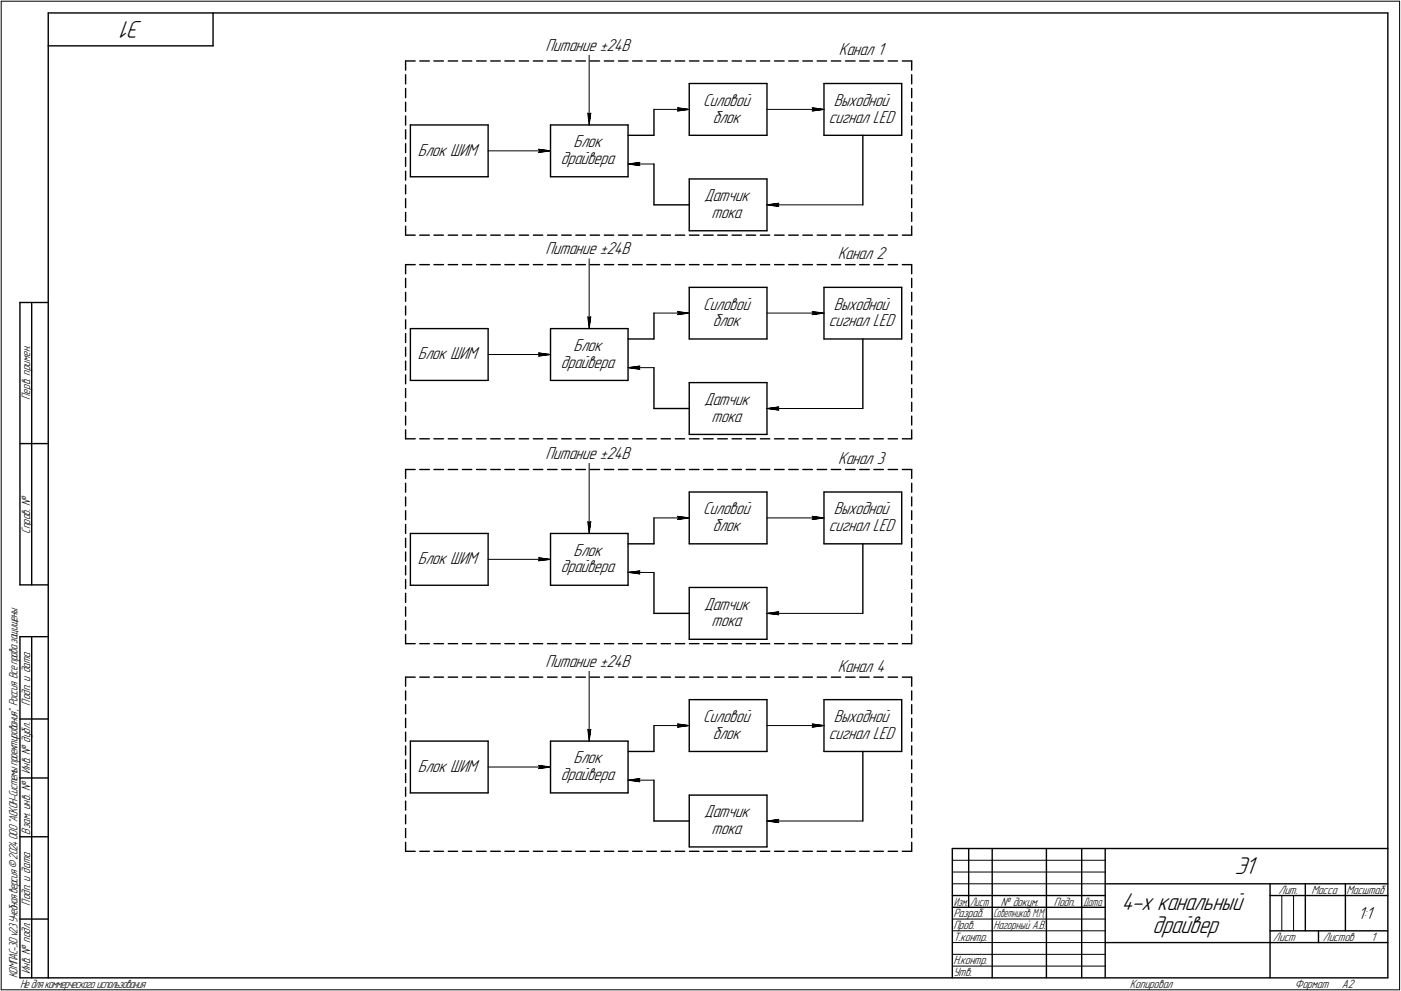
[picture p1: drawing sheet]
<svg xmlns="http://www.w3.org/2000/svg" width="595mm" height="421mm" viewBox="0 0 595 421" stroke-linecap="round" stroke-linejoin="round" font-family="sans-serif">
<defs><g id="words">
<g font-size="10.9">
<text x="60.5" y="9" transform="rotate(-180 60.5 9)">Э1</text>
<text x="524.5" y="371.5">Э1</text>
<text x="476.4" y="386.5">4-х канальный</text>
<text x="489.6" y="396.5">драйвер</text>
</g>
<g font-size="7.8">
<text x="231.7" y="21.5">Питание ±24В</text>
<text x="356.4" y="23.6">Канал 1</text>
<text x="298.7" y="45">Силовой</text>
<text x="354.1" y="45">Выходной</text>
<text x="302.8" y="52.1">блок</text>
<text x="352" y="52.1">сигнал LED</text>
<text x="243.6" y="62.6">Блок</text>
<text x="177.6" y="66.1">Блок ШИМ</text>
<text x="238.3" y="69.7">драйвера</text>
<text x="299.1" y="85.5">Датчик</text>
<text x="302.2" y="92.6">тока</text>
<text x="231.7" y="108.1">Питание ±24В</text>
<text x="355.9" y="110.1">Канал 2</text>
<text x="298.7" y="131.5">Силовой</text>
<text x="354.1" y="131.5">Выходной</text>
<text x="302.8" y="138.6">блок</text>
<text x="352" y="138.6">сигнал LED</text>
<text x="243.6" y="149.1">Блок</text>
<text x="177.6" y="152.7">Блок ШИМ</text>
<text x="238.3" y="156.2">драйвера</text>
<text x="299.1" y="172">Датчик</text>
<text x="302.2" y="179.2">тока</text>
<text x="231.7" y="195.1">Питание ±24В</text>
<text x="356.1" y="197.1">Канал 3</text>
<text x="298.7" y="218.5">Силовой</text>
<text x="354.1" y="218.5">Выходной</text>
<text x="302.8" y="225.6">блок</text>
<text x="352" y="225.6">сигнал LED</text>
<text x="177.6" y="239.7">Блок ШИМ</text>
<text x="243.6" y="236.1">Блок</text>
<text x="238.3" y="243.2">драйвера</text>
<text x="299.1" y="259">Датчик</text>
<text x="302.2" y="266.2">тока</text>
<text x="231.7" y="283.3">Питание ±24В</text>
<text x="355.9" y="285.4">Канал 4</text>
<text x="298.7" y="306.8">Силовой</text>
<text x="354.1" y="306.8">Выходной</text>
<text x="302.8" y="313.9">блок</text>
<text x="352" y="313.9">сигнал LED</text>
<text x="177.6" y="327.9">Блок ШИМ</text>
<text x="243.6" y="324.3">Блок</text>
<text x="238.3" y="331.5">драйвера</text>
<text x="299.1" y="347.3">Датчик</text>
<text x="302.2" y="354.4">тока</text>
<text x="576.9" y="390.5">1:1</text>
</g>
<g font-size="5.4">
<text x="12.8" y="169.9" transform="rotate(-90 12.8 169.9)">Перв. примен.</text>
<text x="12.8" y="226.8" transform="rotate(-90 12.8 226.8)">Справ. !</text>
<text x="12.8" y="299.7" transform="rotate(-90 12.8 299.7)">Подп. и дата</text>
<text x="12.8" y="328.8" transform="rotate(-90 12.8 328.8)">Инв. ! дубл.</text>
<text x="12.8" y="354.6" transform="rotate(-90 12.8 354.6)">Взам. инв. !</text>
<text x="543.1" y="379.8">Лит.</text>
<text x="557.1" y="379.8">Масса</text>
<text x="572" y="379.8">Масштаб</text>
<text x="12.8" y="384.7" transform="rotate(-90 12.8 384.7)">Подп. и дата</text>
<text x="405" y="389.8">Разраб.</text>
<text x="425.2" y="384.8">! докум.</text>
<text x="447.6" y="384.8">Подп.</text>
<text x="405" y="394.8">Пров.</text>
<text x="422" y="394.8">Нагорный А.В.</text>
<text x="405" y="399.8">Т.контр.</text>
<text x="540.9" y="399.8">Лист</text>
<text x="561.9" y="399.8">Листов</text>
<text x="582.4" y="399.8">1</text>
<text x="12.8" y="413.8" transform="rotate(-90 12.8 413.8)">Инв. ! подл.</text>
<text x="405" y="409.8">Н.контр.</text>
<text x="7.5" y="415.5" transform="rotate(-90 7.5 415.5)">КОМПАС-3Dv23Учебнаяверсия©2024ООО&quot;АСКОН-Системыпроектирования&quot;, Россия. Всеправазащищены.</text>
<text x="8.5" y="419.8">Недлякоммерческогоиспользования</text>
<text x="405" y="414.8">Утв.</text>
<text x="480" y="419.8">Копировал</text>
<text x="550" y="419.8">Формат</text>
<text x="570" y="419.8">A2</text>
</g>
<g font-size="5.3">
<text x="405.1" y="384.8">Изм.</text>
<text x="412.1" y="384.8">Лист</text>
<text x="422" y="389.8">Советников М.М,</text>
<text x="460.1" y="384.8">Дата</text>
</g>
</g></defs>
<g fill="none" stroke="#000" stroke-width=".59">
<path d="M20.5 5.5v410zM20.5 5.5h569zM20.5 19.5h70zM90.5 5.5v14zM589.5 5.5v410zM172.3 25.9h4.1zM172.3 25.9v3.9zM172.3 31.7v3.9zM172.3 37.6v3.9zM178.3 25.9h4.1zM184.3 25.9h4.1zM190.4 25.9h4z"/>
<path d="M196.4 25.9h4zM202.4 25.9h4.1zM208.4 25.9h4.1zM214.5 25.9h4zM220.6 25.9h3.9zM226.6 25.9h3.9zM232.6 25.9h4zM238.6 25.9h4.1zM244.6 25.9h4.1zM250.7 25.9h4zM256.7 25.9h4zM262.7 25.9h4.1z"/>
<path d="M268.7 25.9h4.1zM274.7 25.9h4.1zM280.8 25.9h4zM286.9 25.9h3.9zM292.8 35.5h33zM292.8 35.5v22zM292.9 25.9h4zM298.9 25.9h4zM304.9 25.9h4zM311 25.9h4zM317 25.9h4zM323 25.9h4z"/>
<path d="M325.8 35.5v22zM329 25.9h4.1zM335 25.9h4.1zM341 25.9h4.1zM347.1 25.9h4zM350 35.5h33zM350 35.5v22zM353.1 25.9h4zM359.2 25.9h4zM365.2 25.9h4zM371.2 25.9h4zM377.3 25.9h4z"/>
<path d="M383 35.5v22zM383.3 25.9h4zM387.3 37.6v3.9zM387.3 31.7v3.9zM387.3 25.9v3.9zM172.3 43.4v3.9zM172.3 49.3v3.9zM172.3 55.1v3.9zM174.3 53.1h33zM174.3 53.1v22zM207.3 53.1v22zM233.8 53.1h33z"/>
<path d="M233.8 53.1v22zM266.8 53.1v22zM266.8 57.5h11zM277.8 46.5v11zM292.8 57.5h33zM350 57.5h33zM366.5 57.5v29.5zM387.3 55.1v3.9zM387.3 49.3v3.9zM387.3 43.4v3.9zM172.3 61v3.9zM172.3 66.9v3.8z"/>
<path d="M172.3 72.7v3.8zM172.3 78.6v3.8zM174.3 75.1h33zM233.8 75.1h33zM277.8 69.7v17.3zM292.8 76h33zM292.8 76v22zM325.8 76v22zM387.3 78.6v3.8zM387.3 72.7v3.8zM387.3 66.9v3.8zM387.3 61v3.9z"/>
<path d="M172.3 99.9h4.1zM172.3 84.4v3.8zM172.3 90.3v3.8zM172.3 96.1v3.8zM178.3 99.9h4.1zM184.3 99.9h4.1zM190.4 99.9h4zM196.4 99.9h4zM202.4 99.9h4.1zM208.4 99.9h4.1zM214.5 99.9h4zM220.6 99.9h3.9z"/>
<path d="M226.6 99.9h3.9zM232.6 99.9h4zM238.6 99.9h4.1zM244.6 99.9h4.1zM250.7 99.9h4zM256.7 99.9h4zM262.7 99.9h4.1zM268.7 99.9h4.1zM274.7 99.9h4.1zM277.8 87h15zM280.8 99.9h4zM286.9 99.9h3.9z"/>
<path d="M292.8 98h33zM292.9 99.9h4zM298.9 99.9h4zM304.9 99.9h4zM311 99.9h4zM317 99.9h4zM323 99.9h4zM329 99.9h4.1zM335 99.9h4.1zM341 99.9h4.1zM347.1 99.9h4zM353.1 99.9h4z"/>
<path d="M359.2 99.9h4zM365.2 99.9h4zM371.2 99.9h4zM377.3 99.9h4zM383.3 99.9h4zM387.3 96.1v3.8zM387.3 90.3v3.8zM387.3 84.4v3.8zM172.3 112.4h4.1zM172.3 112.4v3.9zM172.3 118.3v3.9zM178.3 112.4h4.1z"/>
<path d="M184.3 112.4h4.1zM190.4 112.4h4zM196.4 112.4h4zM202.4 112.4h4.1zM208.4 112.4h4.1zM214.5 112.4h4zM220.6 112.4h3.9zM226.6 112.4h3.9zM232.6 112.4h4zM238.6 112.4h4.1zM244.6 112.4h4.1zM250.7 112.4h4z"/>
<path d="M256.7 112.4h4zM262.7 112.4h4.1zM268.7 112.4h4.1zM274.7 112.4h4.1zM280.8 112.4h4zM286.9 112.4h3.9zM292.9 112.4h4zM298.9 112.4h4zM304.9 112.4h4zM311 112.4h4zM317 112.4h4zM323 112.4h4z"/>
<path d="M329 112.4h4.1zM335 112.4h4.1zM341 112.4h4.1zM347.1 112.4h4zM353.1 112.4h4zM359.2 112.4h4zM365.2 112.4h4zM371.2 112.4h4zM377.3 112.4h4zM383.3 112.4h4zM387.3 118.3v3.9zM387.3 112.4v3.9z"/>
<path d="M8.5 128.5v120zM8.5 128.5h12zM13.5 128.5v120zM172.3 124.2v3.8zM172.3 130v3.9zM172.3 135.9v3.8zM174.3 139.6h33zM174.3 139.6v22zM207.3 139.6v22zM233.8 139.6h33zM233.8 139.6v22zM266.8 139.6v22z"/>
<path d="M277.8 133v11zM292.8 122.1h33zM292.8 122.1v21.9zM325.8 122.1v21.9zM350 122.1h33zM350 122.1v21.9zM383 122.1v21.9zM387.3 135.9v3.8zM387.3 130v3.9zM387.3 124.2v3.8zM172.3 141.7v3.8zM172.3 147.6v3.8z"/>
<path d="M172.3 153.4v3.8zM172.3 159.3v3.8zM266.8 144h11zM277.8 156.2v17.4zM292.8 144h33zM350 144h33zM366.5 144v29.6zM387.3 159.3v3.8zM387.3 153.4v3.8zM387.3 147.6v3.8zM387.3 141.7v3.8zM172.3 165.1v3.8z"/>
<path d="M172.3 170.9v3.9zM172.3 176.8v3.8zM174.3 161.6h33zM233.8 161.6h33zM277.8 173.6h15zM292.8 162.6h33zM292.8 162.6v22zM325.8 162.6v22zM387.3 176.8v3.8zM387.3 170.9v3.9zM387.3 165.1v3.8zM8.5 188.5h12z"/>
<path d="M172.3 186.4h4.1zM172.3 182.6v3.8zM172.3 199.5h4.1zM172.3 199.5v3.8zM178.3 186.4h4.1zM178.3 199.5h4.1zM184.3 186.4h4.1zM184.3 199.5h4.1zM190.4 186.4h4zM190.4 199.5h4zM196.4 186.4h4zM196.4 199.5h4z"/>
<path d="M202.4 186.4h4.1zM202.4 199.5h4.1zM208.4 186.4h4.1zM208.4 199.5h4.1zM214.5 186.4h4zM214.5 199.5h4zM220.6 186.4h3.9zM220.6 199.5h3.9zM226.6 186.4h3.9zM226.6 199.5h3.9zM232.6 186.4h4zM232.6 199.5h4z"/>
<path d="M238.6 186.4h4.1zM238.6 199.5h4.1zM244.6 186.4h4.1zM244.6 199.5h4.1zM250.7 186.4h4zM250.7 199.5h4zM256.7 186.4h4zM256.7 199.5h4zM262.7 186.4h4.1zM262.7 199.5h4.1zM268.7 186.4h4.1zM268.7 199.5h4.1z"/>
<path d="M274.7 186.4h4.1zM274.7 199.5h4.1zM280.8 186.4h4zM280.8 199.5h4zM286.9 186.4h3.9zM286.9 199.5h3.9zM292.8 184.6h33zM292.9 186.4h4zM292.9 199.5h4zM298.9 186.4h4zM298.9 199.5h4zM304.9 186.4h4z"/>
<path d="M304.9 199.5h4zM311 186.4h4zM311 199.5h4zM317 186.4h4zM317 199.5h4zM323 186.4h4zM323 199.5h4zM329 186.4h4.1zM329 199.5h4.1zM335 186.4h4.1zM335 199.5h4.1zM341 186.4h4.1z"/>
<path d="M341 199.5h4.1zM347.1 186.4h4zM347.1 199.5h4zM353.1 186.4h4zM353.1 199.5h4zM359.2 186.4h4zM359.2 199.5h4zM365.2 186.4h4zM365.2 199.5h4zM371.2 186.4h4zM371.2 199.5h4zM377.3 186.4h4z"/>
<path d="M377.3 199.5h4zM383.3 186.4h4zM383.3 199.5h4zM387.3 182.6v3.8zM387.3 199.5v3.8zM172.3 205.3v3.8zM172.3 211.2v3.8zM172.3 217v3.8zM292.8 209h33zM292.8 209v22.1zM325.8 209v22.1zM350 209h33z"/>
<path d="M350 209v22.1zM383 209v22.1zM387.3 217v3.8zM387.3 211.2v3.8zM387.3 205.3v3.8zM172.3 222.8v3.9zM172.3 228.7v3.9zM172.3 234.5v3.9zM174.3 226.7h33zM174.3 226.7v22zM207.3 226.7v22zM233.8 226.7h33z"/>
<path d="M233.8 226.7v22zM266.8 226.7v22zM266.8 231.1h11zM277.8 220v11.1zM292.8 231.1h33zM350 231.1h33zM366.5 231.1v29.5zM387.3 234.5v3.9zM387.3 228.7v3.9zM387.3 222.8v3.9zM8.5 248.5h12zM172.3 240.4v3.9z"/>
<path d="M172.3 246.2v3.9zM172.3 252.1v3.8zM172.3 257.9v3.9zM174.3 248.7h33zM233.8 248.7h33zM277.8 243.2v17.4zM292.8 249.6h33zM292.8 249.6v22zM325.8 249.6v22zM387.3 257.9v3.9zM387.3 252.1v3.8zM387.3 246.2v3.9z"/>
<path d="M387.3 240.4v3.9zM8.5 270.5v145zM8.5 270.5h12zM13.5 270.5v145zM172.3 273.5h4.1zM172.3 263.7v3.9zM172.3 269.6v3.9zM178.3 273.5h4.1zM184.3 273.5h4.1zM190.4 273.5h4zM196.4 273.5h4zM202.4 273.5h4.1z"/>
<path d="M208.4 273.5h4.1zM214.5 273.5h4zM220.6 273.5h3.9zM226.6 273.5h3.9zM232.6 273.5h4zM238.6 273.5h4.1zM244.6 273.5h4.1zM250.7 273.5h4zM256.7 273.5h4zM262.7 273.5h4.1zM268.7 273.5h4.1zM274.7 273.5h4.1z"/>
<path d="M277.8 260.6h15zM280.8 273.5h4zM286.9 273.5h3.9zM292.8 271.6h33zM292.9 273.5h4zM298.9 273.5h4zM304.9 273.5h4zM311 273.5h4zM317 273.5h4zM323 273.5h4zM329 273.5h4.1zM335 273.5h4.1z"/>
<path d="M341 273.5h4.1zM347.1 273.5h4zM353.1 273.5h4zM359.2 273.5h4zM365.2 273.5h4zM371.2 273.5h4zM377.3 273.5h4zM383.3 273.5h4zM387.3 269.6v3.9zM387.3 263.7v3.9zM172.3 287.7h4.1zM172.3 287.7v3.9z"/>
<path d="M172.3 293.5v3.9zM172.3 299.4v3.9zM178.3 287.7h4.1zM184.3 287.7h4.1zM190.4 287.7h4zM196.4 287.7h4zM202.4 287.7h4.1zM208.4 287.7h4.1zM214.5 287.7h4zM220.6 287.7h3.9zM226.6 287.7h3.9zM232.6 287.7h4z"/>
<path d="M238.6 287.7h4.1zM244.6 287.7h4.1zM250.7 287.7h4zM256.7 287.7h4zM262.7 287.7h4.1zM268.7 287.7h4.1zM274.7 287.7h4.1zM280.8 287.7h4zM286.9 287.7h3.9zM292.8 297.3h33zM292.8 297.3v22zM292.9 287.7h4z"/>
<path d="M298.9 287.7h4zM304.9 287.7h4zM311 287.7h4zM317 287.7h4zM323 287.7h4zM325.8 297.3v22zM329 287.7h4.1zM335 287.7h4.1zM341 287.7h4.1zM347.1 287.7h4zM350 297.3h33zM350 297.3v22z"/>
<path d="M353.1 287.7h4zM359.2 287.7h4zM365.2 287.7h4zM371.2 287.7h4zM377.3 287.7h4zM383 297.3v22zM383.3 287.7h4zM387.3 299.4v3.9zM387.3 293.5v3.9zM387.3 287.7v3.9zM8.5 305.5h12zM172.3 305.2v3.9z"/>
<path d="M172.3 311.1v3.9zM172.3 316.9v3.9zM174.3 314.9h33zM174.3 314.9v22zM207.3 314.9v22zM233.8 314.9h33zM233.8 314.9v22zM266.8 314.9v22zM266.8 319.3h11zM277.8 308.3v11zM292.8 319.3h33zM350 319.3h33z"/>
<path d="M366.5 319.3v29.5zM387.3 316.9v3.9zM387.3 311.1v3.9zM387.3 305.2v3.9zM8.5 330.5h12zM172.3 322.8v3.8zM172.3 328.7v3.8zM172.3 334.5v3.8zM174.3 336.9h33zM233.8 336.9h33zM277.8 331.5v17.3zM292.8 337.8h33z"/>
<path d="M292.8 337.8v22zM325.8 337.8v22zM387.3 334.5v3.8zM387.3 328.7v3.8zM387.3 322.8v3.8zM8.5 355.5h12zM172.3 340.4v3.8zM172.3 346.2v3.8zM172.3 352v3.9zM172.3 357.9v3.8zM277.8 348.8h15zM292.8 359.8h33z"/>
<path d="M387.3 357.9v3.8zM387.3 352v3.9zM387.3 346.2v3.8zM387.3 340.4v3.8zM172.3 361.7h4.1zM178.3 361.7h4.1zM184.3 361.7h4.1zM190.4 361.7h4zM196.4 361.7h4zM202.4 361.7h4.1zM208.4 361.7h4.1zM214.5 361.7h4z"/>
<path d="M220.6 361.7h3.9zM226.6 361.7h3.9zM232.6 361.7h4zM238.6 361.7h4.1zM244.6 361.7h4.1zM250.7 361.7h4zM256.7 361.7h4zM262.7 361.7h4.1zM268.7 361.7h4.1zM274.7 361.7h4.1zM280.8 361.7h4zM286.9 361.7h3.9z"/>
<path d="M292.9 361.7h4zM298.9 361.7h4zM304.9 361.7h4zM311 361.7h4zM317 361.7h4zM323 361.7h4zM329 361.7h4.1zM335 361.7h4.1zM341 361.7h4.1zM347.1 361.7h4zM353.1 361.7h4zM359.2 361.7h4z"/>
<path d="M365.2 361.7h4zM371.2 361.7h4zM377.3 361.7h4zM383.3 361.7h4zM404.5 360.5h185zM404.5 360.5v55zM411.5 360.5v25zM421.5 360.5v55zM444.5 360.5v55zM459.5 360.5v55zM469.5 360.5v55zM469.5 375.5h120z"/>
<path d="M539.5 375.5v40zM554.5 375.5v20zM571.5 375.5v20zM8.5 390.5h12zM404.5 380.5h65zM404.5 385.5h65zM539.5 380.5h15zM539.5 395.5h50zM554.5 380.5h35zM560.1 395.5v5zM8.5 415.5h12zM20.5 415.5h569z"/>
<path d="M469.5 400.5h70zM539.5 400.5h50z"/>
</g>
<g fill="#fff" stroke="#fff" stroke-width=".42">
<path d="M177.5 60.5h26.6zM177.5 60.6h26.6zM177.5 60.7h26.6zM177.5 60.8h26.6zM177.5 60.9h26.6zM177.5 61h26.6zM177.5 61h26.6zM177.5 61.1h26.6zM177.5 61.2h26.6zM177.5 61.3h26.6zM177.5 61.4h26.6zM177.5 61.5h26.6zM177.5 61.6h26.6zM177.5 61.6h26.6zM177.5 61.7h26.6zM177.5 61.8h26.6zM177.5 61.9h26.6zM177.5 62h26.6zM177.5 62.1h26.6zM177.5 62.1h26.6zM177.5 62.2h26.6zM177.5 62.3h26.6zM177.5 62.4h26.6zM177.5 62.5h26.6zM177.5 62.6h26.6zM177.5 62.7h26.6zM177.5 62.7h26.6zM177.5 62.8h26.6zM177.5 62.9h26.6zM177.5 63h26.6zM177.5 63.1h26.6zM177.5 63.2h26.6zM177.5 63.2h26.6zM177.5 63.3h26.6zM177.5 63.4h26.6zM177.5 63.5h26.6zM177.5 63.6h26.6zM177.5 63.7h26.6zM177.5 63.8h26.6zM177.5 63.8h26.6zM177.5 63.9h26.6zM177.5 64h26.6zM177.5 64.1h26.6zM177.5 64.2h26.6zM177.5 64.3h26.6zM177.5 64.3h26.6zM177.5 64.4h26.6zM177.5 64.5h26.6zM177.5 64.6h26.6zM177.5 64.7h26.6zM177.5 64.8h26.6zM177.5 64.9h26.6zM177.5 64.9h26.6zM177.5 65h26.6zM177.5 65.1h26.6zM177.5 65.2h26.6zM177.5 65.3h26.6zM177.5 65.4h26.6zM177.5 65.4h26.6zM177.5 65.5h26.6zM177.5 65.6h26.6zM177.5 65.7h26.6zM177.5 65.8h26.6zM177.5 65.9h26.6zM177.5 66h26.6zM177.5 66h26.6zM177.5 66.1h26.6zM177.5 66.2h26.6zM177.5 66.3h26.6zM177.5 66.4h26.6zM177.5 66.5h26.6zM177.5 66.5h26.6zM177.5 66.6h26.6zM177.5 66.7h26.6zM177.5 66.8h26.6zM177.5 66.9h26.6zM177.5 67h26.6zM177.5 67.1h26.6zM177.5 67.1h26.6zM177.5 67.2h26.6zM177.5 67.3h26.6zM177.5 67.4h26.6zM177.5 67.5h26.6zM177.5 67.6h26.6z"/>
<path d="M243.7 57h13.3zM243.7 57.1h13.3zM243.7 57.1h13.3zM243.7 57.2h13.3zM243.7 57.3h13.3zM243.7 57.4h13.3zM243.7 57.5h13.3zM243.7 57.6h13.3zM243.7 57.7h13.3zM243.7 57.7h13.3zM243.7 57.8h13.3zM243.7 57.9h13.3zM243.7 58h13.3zM243.7 58.1h13.3zM243.7 58.2h13.3zM243.7 58.3h13.3zM243.7 58.3h13.3zM243.7 58.4h13.3zM243.7 58.5h13.3zM243.7 58.6h13.3zM243.7 58.7h13.3zM243.7 58.8h13.3zM243.7 58.8h13.3zM243.7 58.9h13.3zM243.7 59h13.3zM243.7 59.1h13.3zM243.7 59.2h13.3zM243.7 59.3h13.3zM243.7 59.4h13.3zM243.7 59.4h13.3zM243.7 59.5h13.3zM243.7 59.6h13.3zM243.7 59.7h13.3zM243.7 59.8h13.3zM243.7 59.9h13.3zM243.7 59.9h13.3zM243.7 60h13.3zM243.7 60.1h13.3zM243.7 60.2h13.3zM243.7 60.3h13.3zM243.7 60.4h13.3zM243.7 60.5h13.3zM243.7 60.5h13.3zM243.7 60.6h13.3zM243.7 60.7h13.3zM243.7 60.8h13.3zM243.7 60.9h13.3zM243.7 61h13.3zM243.7 61h13.3zM243.7 61.1h13.3zM243.7 61.2h13.3zM243.7 61.3h13.3zM243.7 61.4h13.3zM243.7 61.5h13.3zM243.7 61.6h13.3zM243.7 61.6h13.3zM243.7 61.7h13.3zM243.7 61.8h13.3zM243.7 61.9h13.3zM243.7 62h13.3zM243.7 62.1h13.3zM243.7 62.1h13.3zM243.7 62.2h13.3zM243.7 62.3h13.3zM243.7 62.4h13.3zM243.7 62.5h13.3zM243.7 62.6h13.3zM243.7 62.7h13.3zM243.7 62.7h13.3zM243.7 62.8h13.3zM243.7 62.9h13.3zM243.7 63h13.3zM243.7 63.1h13.3zM243.7 63.2h13.3zM243.7 63.2h13.3zM243.7 63.3h13.3zM243.7 63.4h13.3zM243.7 63.5h13.3zM243.7 63.6h13.3zM243.7 63.7h13.3zM243.7 63.8h13.3zM243.7 63.8h13.3zM243.7 63.9h13.3zM243.7 64h13.3z"/>
<path d="M238.3 64.1h24zM238.3 64.2h24zM238.3 64.3h24zM238.3 64.3h24zM238.3 64.4h24zM238.3 64.5h24zM238.3 64.6h24zM238.3 64.7h24zM238.3 64.8h24zM238.3 64.9h24zM238.3 64.9h24zM238.3 65h24zM238.3 65.1h24zM238.3 65.2h24zM238.3 65.3h24zM238.3 65.4h24zM238.3 65.4h24zM238.3 65.5h24zM238.3 65.6h24zM238.3 65.7h24zM238.3 65.8h24zM238.3 65.9h24zM238.3 66h24zM238.3 66h24zM238.3 66.1h24zM238.3 66.2h24zM238.3 66.3h24zM238.3 66.4h24zM238.3 66.5h24zM238.3 66.5h24zM238.3 66.6h24zM238.3 66.7h24zM238.3 66.8h24zM238.3 66.9h24zM238.3 67h24zM238.3 67.1h24zM238.3 67.1h24zM238.3 67.2h24zM238.3 67.3h24zM238.3 67.4h24zM238.3 67.5h24zM238.3 67.6h24zM238.3 67.6h24zM238.3 67.7h24zM238.3 67.8h24zM238.3 67.9h24zM238.3 68h24zM238.3 68.1h24zM238.3 68.2h24zM238.3 68.2h24zM238.3 68.3h24zM238.3 68.4h24zM238.3 68.5h24zM238.3 68.6h24zM238.3 68.7h24zM238.3 68.7h24zM238.3 68.8h24zM238.3 68.9h24zM238.3 69h24zM238.3 69.1h24zM238.3 69.2h24zM238.3 69.3h24zM238.3 69.3h24zM238.3 69.4h24zM238.3 69.5h24zM238.3 69.6h24zM238.3 69.7h24zM238.3 69.8h24zM238.3 69.8h24zM238.3 69.9h24zM238.3 70h24zM238.3 70.1h24zM238.3 70.2h24zM238.3 70.3h24zM238.3 70.4h24zM238.3 70.4h24zM238.3 70.5h24zM238.3 70.6h24zM238.3 70.7h24zM238.3 70.8h24zM238.3 70.9h24zM238.3 71h24zM238.3 71h24zM238.3 71.1h24z"/>
<path d="M298.7 39.4h21.3zM298.7 39.5h21.3zM298.7 39.5h21.3zM298.7 39.6h21.3zM298.7 39.7h21.3zM298.7 39.8h21.3zM298.7 39.9h21.3zM298.7 40h21.3zM298.7 40h21.3zM298.7 40.1h21.3zM298.7 40.2h21.3zM298.7 40.3h21.3zM298.7 40.4h21.3zM298.7 40.5h21.3zM298.7 40.6h21.3zM298.7 40.6h21.3zM298.7 40.7h21.3zM298.7 40.8h21.3zM298.7 40.9h21.3zM298.7 41h21.3zM298.7 41.1h21.3zM298.7 41.1h21.3zM298.7 41.2h21.3zM298.7 41.3h21.3zM298.7 41.4h21.3zM298.7 41.5h21.3zM298.7 41.6h21.3zM298.7 41.7h21.3zM298.7 41.7h21.3zM298.7 41.8h21.3zM298.7 41.9h21.3zM298.7 42h21.3zM298.7 42.1h21.3zM298.7 42.2h21.3zM298.7 42.2h21.3zM298.7 42.3h21.3zM298.7 42.4h21.3zM298.7 42.5h21.3zM298.7 42.6h21.3zM298.7 42.7h21.3zM298.7 42.8h21.3zM298.7 42.8h21.3zM298.7 42.9h21.3zM298.7 43h21.3zM298.7 43.1h21.3zM298.7 43.2h21.3zM298.7 43.3h21.3zM298.7 43.3h21.3zM298.7 43.4h21.3zM298.7 43.5h21.3zM298.7 43.6h21.3zM298.7 43.7h21.3zM298.7 43.8h21.3zM298.7 43.9h21.3zM298.7 43.9h21.3zM298.7 44h21.3zM298.7 44.1h21.3zM298.7 44.2h21.3zM298.7 44.3h21.3zM298.7 44.4h21.3zM298.7 44.4h21.3zM298.7 44.5h21.3zM298.7 44.6h21.3zM298.7 44.7h21.3zM298.7 44.8h21.3zM298.7 44.9h21.3zM298.7 45h21.3zM298.7 45h21.3zM298.7 45.1h21.3zM298.7 45.2h21.3zM298.7 45.3h21.3zM298.7 45.4h21.3zM298.7 45.5h21.3zM298.7 45.6h21.3zM298.7 45.6h21.3zM298.7 45.7h21.3zM298.7 45.8h21.3zM298.7 45.9h21.3zM298.7 46h21.3zM298.7 46.1h21.3zM298.7 46.1h21.3zM298.7 46.2h21.3zM298.7 46.3h21.3zM298.7 46.4h21.3z"/>
<path d="M302.9 46.5h12.9zM302.9 46.6h12.9zM302.9 46.7h12.9zM302.9 46.7h12.9zM302.9 46.8h12.9zM302.9 46.9h12.9zM302.9 47h12.9zM302.9 47.1h12.9zM302.9 47.2h12.9zM302.9 47.2h12.9zM302.9 47.3h12.9zM302.9 47.4h12.9zM302.9 47.5h12.9zM302.9 47.6h12.9zM302.9 47.7h12.9zM302.9 47.8h12.9zM302.9 47.8h12.9zM302.9 47.9h12.9zM302.9 48h12.9zM302.9 48.1h12.9zM302.9 48.2h12.9zM302.9 48.3h12.9zM302.9 48.3h12.9zM302.9 48.4h12.9zM302.9 48.5h12.9zM302.9 48.6h12.9zM302.9 48.7h12.9zM302.9 48.8h12.9zM302.9 48.9h12.9zM302.9 48.9h12.9zM302.9 49h12.9zM302.9 49.1h12.9zM302.9 49.2h12.9zM302.9 49.3h12.9zM302.9 49.4h12.9zM302.9 49.4h12.9zM302.9 49.5h12.9zM302.9 49.6h12.9zM302.9 49.7h12.9zM302.9 49.8h12.9zM302.9 49.9h12.9zM302.9 50h12.9zM302.9 50h12.9zM302.9 50.1h12.9zM302.9 50.2h12.9zM302.9 50.3h12.9zM302.9 50.4h12.9zM302.9 50.5h12.9zM302.9 50.5h12.9zM302.9 50.6h12.9zM302.9 50.7h12.9zM302.9 50.8h12.9zM302.9 50.9h12.9zM302.9 51h12.9zM302.9 51.1h12.9zM302.9 51.1h12.9zM302.9 51.2h12.9zM302.9 51.3h12.9zM302.9 51.4h12.9zM302.9 51.5h12.9zM302.9 51.6h12.9zM302.9 51.6h12.9zM302.9 51.7h12.9zM302.9 51.8h12.9zM302.9 51.9h12.9zM302.9 52h12.9zM302.9 52.1h12.9zM302.9 52.2h12.9zM302.9 52.2h12.9zM302.9 52.3h12.9zM302.9 52.4h12.9zM302.9 52.5h12.9zM302.9 52.6h12.9zM302.9 52.7h12.9zM302.9 52.7h12.9zM302.9 52.8h12.9zM302.9 52.9h12.9zM302.9 53h12.9zM302.9 53.1h12.9zM302.9 53.2h12.9zM302.9 53.3h12.9zM302.9 53.3h12.9zM302.9 53.4h12.9zM302.9 53.5h12.9zM302.9 53.6h12.9z"/>
<path d="M299 79.9h20.5zM299 80h20.5zM299 80.1h20.5zM299 80.2h20.5zM299 80.3h20.5zM299 80.3h20.5zM299 80.4h20.5zM299 80.5h20.5zM299 80.6h20.5zM299 80.7h20.5zM299 80.8h20.5zM299 80.9h20.5zM299 80.9h20.5zM299 81h20.5zM299 81.1h20.5zM299 81.2h20.5zM299 81.3h20.5zM299 81.4h20.5zM299 81.4h20.5zM299 81.5h20.5zM299 81.6h20.5zM299 81.7h20.5zM299 81.8h20.5zM299 81.9h20.5zM299 82h20.5zM299 82h20.5zM299 82.1h20.5zM299 82.2h20.5zM299 82.3h20.5zM299 82.4h20.5zM299 82.5h20.5zM299 82.5h20.5zM299 82.6h20.5zM299 82.7h20.5zM299 82.8h20.5zM299 82.9h20.5zM299 83h20.5zM299 83.1h20.5zM299 83.1h20.5zM299 83.2h20.5zM299 83.3h20.5zM299 83.4h20.5zM299 83.5h20.5zM299 83.6h20.5zM299 83.7h20.5zM299 83.7h20.5zM299 83.8h20.5zM299 83.9h20.5zM299 84h20.5zM299 84.1h20.5zM299 84.2h20.5zM299 84.2h20.5zM299 84.3h20.5zM299 84.4h20.5zM299 84.5h20.5zM299 84.6h20.5zM299 84.7h20.5zM299 84.8h20.5zM299 84.8h20.5zM299 84.9h20.5zM299 85h20.5zM299 85.1h20.5zM299 85.2h20.5zM299 85.3h20.5zM299 85.3h20.5zM299 85.4h20.5zM299 85.5h20.5zM299 85.6h20.5zM299 85.7h20.5zM299 85.8h20.5zM299 85.9h20.5zM299 85.9h20.5zM299 86h20.5zM299 86.1h20.5zM299 86.2h20.5zM299 86.3h20.5zM299 86.4h20.5zM299 86.4h20.5zM299 86.5h20.5zM299 86.6h20.5zM299 86.7h20.5zM299 86.8h20.5zM299 86.9h20.5zM299 87h20.5z"/>
<path d="M302.3 87h14.1zM302.3 87.1h14.1zM302.3 87.2h14.1zM302.3 87.3h14.1zM302.3 87.4h14.1zM302.3 87.5h14.1zM302.3 87.5h14.1zM302.3 87.6h14.1zM302.3 87.7h14.1zM302.3 87.8h14.1zM302.3 87.9h14.1zM302.3 88h14.1zM302.3 88.1h14.1zM302.3 88.1h14.1zM302.3 88.2h14.1zM302.3 88.3h14.1zM302.3 88.4h14.1zM302.3 88.5h14.1zM302.3 88.6h14.1zM302.3 88.6h14.1zM302.3 88.7h14.1zM302.3 88.8h14.1zM302.3 88.9h14.1zM302.3 89h14.1zM302.3 89.1h14.1zM302.3 89.2h14.1zM302.3 89.2h14.1zM302.3 89.3h14.1zM302.3 89.4h14.1zM302.3 89.5h14.1zM302.3 89.6h14.1zM302.3 89.7h14.1zM302.3 89.7h14.1zM302.3 89.8h14.1zM302.3 89.9h14.1zM302.3 90h14.1zM302.3 90.1h14.1zM302.3 90.2h14.1zM302.3 90.3h14.1zM302.3 90.3h14.1zM302.3 90.4h14.1zM302.3 90.5h14.1zM302.3 90.6h14.1zM302.3 90.7h14.1zM302.3 90.8h14.1zM302.3 90.8h14.1zM302.3 90.9h14.1zM302.3 91h14.1zM302.3 91.1h14.1zM302.3 91.2h14.1zM302.3 91.3h14.1zM302.3 91.4h14.1zM302.3 91.4h14.1zM302.3 91.5h14.1zM302.3 91.6h14.1zM302.3 91.7h14.1zM302.3 91.8h14.1zM302.3 91.9h14.1zM302.3 91.9h14.1zM302.3 92h14.1zM302.3 92.1h14.1zM302.3 92.2h14.1zM302.3 92.3h14.1zM302.3 92.4h14.1zM302.3 92.5h14.1zM302.3 92.5h14.1zM302.3 92.6h14.1zM302.3 92.7h14.1zM302.3 92.8h14.1zM302.3 92.9h14.1zM302.3 93h14.1zM302.3 93h14.1zM302.3 93.1h14.1zM302.3 93.2h14.1zM302.3 93.3h14.1zM302.3 93.4h14.1zM302.3 93.5h14.1zM302.3 93.6h14.1zM302.3 93.6h14.1zM302.3 93.7h14.1zM302.3 93.8h14.1zM302.3 93.9h14.1zM302.3 94h14.1zM302.3 94.1h14.1z"/>
<path d="M354.2 39.4h24.8zM354.2 39.5h24.8zM354.2 39.5h24.8zM354.2 39.6h24.8zM354.2 39.7h24.8zM354.2 39.8h24.8zM354.2 39.9h24.8zM354.2 40h24.8zM354.2 40h24.8zM354.2 40.1h24.8zM354.2 40.2h24.8zM354.2 40.3h24.8zM354.2 40.4h24.8zM354.2 40.5h24.8zM354.2 40.6h24.8zM354.2 40.6h24.8zM354.2 40.7h24.8zM354.2 40.8h24.8zM354.2 40.9h24.8zM354.2 41h24.8zM354.2 41.1h24.8zM354.2 41.1h24.8zM354.2 41.2h24.8zM354.2 41.3h24.8zM354.2 41.4h24.8zM354.2 41.5h24.8zM354.2 41.6h24.8zM354.2 41.7h24.8zM354.2 41.7h24.8zM354.2 41.8h24.8zM354.2 41.9h24.8zM354.2 42h24.8zM354.2 42.1h24.8zM354.2 42.2h24.8zM354.2 42.2h24.8zM354.2 42.3h24.8zM354.2 42.4h24.8zM354.2 42.5h24.8zM354.2 42.6h24.8zM354.2 42.7h24.8zM354.2 42.8h24.8zM354.2 42.8h24.8zM354.2 42.9h24.8zM354.2 43h24.8zM354.2 43.1h24.8zM354.2 43.2h24.8zM354.2 43.3h24.8zM354.2 43.3h24.8zM354.2 43.4h24.8zM354.2 43.5h24.8zM354.2 43.6h24.8zM354.2 43.7h24.8zM354.2 43.8h24.8zM354.2 43.9h24.8zM354.2 43.9h24.8zM354.2 44h24.8zM354.2 44.1h24.8zM354.2 44.2h24.8zM354.2 44.3h24.8zM354.2 44.4h24.8zM354.2 44.4h24.8zM354.2 44.5h24.8zM354.2 44.6h24.8zM354.2 44.7h24.8zM354.2 44.8h24.8zM354.2 44.9h24.8zM354.2 45h24.8zM354.2 45h24.8zM354.2 45.1h24.8zM354.2 45.2h24.8zM354.2 45.3h24.8zM354.2 45.4h24.8zM354.2 45.5h24.8zM354.2 45.6h24.8zM354.2 45.6h24.8zM354.2 45.7h24.8zM354.2 45.8h24.8zM354.2 45.9h24.8zM354.2 46h24.8zM354.2 46.1h24.8zM354.2 46.1h24.8zM354.2 46.2h24.8zM354.2 46.3h24.8zM354.2 46.4h24.8z"/>
<path d="M352 46.5h29.1zM352 46.6h29.1zM352 46.7h29.1zM352 46.7h29.1zM352 46.8h29.1zM352 46.9h29.1zM352 47h29.1zM352 47.1h29.1zM352 47.2h29.1zM352 47.2h29.1zM352 47.3h29.1zM352 47.4h29.1zM352 47.5h29.1zM352 47.6h29.1zM352 47.7h29.1zM352 47.8h29.1zM352 47.8h29.1zM352 47.9h29.1zM352 48h29.1zM352 48.1h29.1zM352 48.2h29.1zM352 48.3h29.1zM352 48.3h29.1zM352 48.4h29.1zM352 48.5h29.1zM352 48.6h29.1zM352 48.7h29.1zM352 48.8h29.1zM352 48.9h29.1zM352 48.9h29.1zM352 49h29.1zM352 49.1h29.1zM352 49.2h29.1zM352 49.3h29.1zM352 49.4h29.1zM352 49.4h29.1zM352 49.5h29.1zM352 49.6h29.1zM352 49.7h29.1zM352 49.8h29.1zM352 49.9h29.1zM352 50h29.1zM352 50h29.1zM352 50.1h29.1zM352 50.2h29.1zM352 50.3h29.1zM352 50.4h29.1zM352 50.5h29.1zM352 50.5h29.1zM352 50.6h29.1zM352 50.7h29.1zM352 50.8h29.1zM352 50.9h29.1zM352 51h29.1zM352 51.1h29.1zM352 51.1h29.1zM352 51.2h29.1zM352 51.3h29.1zM352 51.4h29.1zM352 51.5h29.1zM352 51.6h29.1zM352 51.6h29.1zM352 51.7h29.1zM352 51.8h29.1zM352 51.9h29.1zM352 52h29.1zM352 52.1h29.1zM352 52.2h29.1zM352 52.2h29.1zM352 52.3h29.1zM352 52.4h29.1zM352 52.5h29.1zM352 52.6h29.1zM352 52.7h29.1zM352 52.7h29.1zM352 52.8h29.1zM352 52.9h29.1zM352 53h29.1zM352 53.1h29.1zM352 53.2h29.1zM352 53.3h29.1zM352 53.3h29.1zM352 53.4h29.1zM352 53.5h29.1zM352 53.6h29.1z"/>
<path d="M228.3 62.9h.7zM228.3 63h1.3zM228.3 63.1h1.9zM228.3 63.2h2.5zM228.3 63.2h3.1zM228.3 63.3h3.7zM228.3 63.4h3.9zM228.3 63.5h4.1zM228.3 63.6h4.4zM228.3 63.7h4.5zM228.3 63.8h4.8zM228.3 63.8h5zM228.3 63.9h5.2zM228.3 64h5.4zM228.3 64.1h5.5zM228.3 64.2h5.4zM228.3 64.3h5.2zM228.3 64.3h5zM228.3 64.4h4.8zM228.3 64.5h4.5zM228.3 64.6h4.4zM228.3 64.7h4.1zM228.3 64.8h3.9zM228.3 64.9h3.7zM228.3 64.9h3zM228.3 65h2.2zM228.3 65.1h1.6zM228.3 65.2h.8z"/>
<path d="M287.3 45.4h.7zM287.3 45.5h1.2zM287.3 45.6h1.8zM287.3 45.6h2.5zM287.3 45.7h3.1zM287.3 45.8h3.7zM287.3 45.9h4zM287.3 46h4.2zM287.3 46.1h4.4zM287.3 46.1h4.6zM287.3 46.2h4.9zM287.3 46.3h5.1zM287.3 46.4h5.3zM287.3 46.5h5.5zM287.3 46.6h5.3zM287.3 46.7h5.1zM287.3 46.7h4.9zM287.3 46.8h4.7zM287.3 46.9h4.5zM287.3 47h4.3zM287.3 47.1h4.1zM287.3 47.2h4zM287.3 47.2h3.7zM287.3 47.3h3.1zM287.3 47.4h2.5zM287.3 47.5h1.8zM287.3 47.6h1.2zM287.3 47.7h.7z"/>
<path d="M344.6 45.4h.7zM344.6 45.5h1.3zM344.6 45.6h1.9zM344.6 45.6h2.4zM344.6 45.7h3zM344.6 45.8h3.6zM344.6 45.9h3.9zM344.6 46h4.1zM344.6 46.1h4.3zM344.6 46.1h4.6zM344.6 46.2h4.8zM344.6 46.3h5zM344.6 46.4h5.2zM344.6 46.5h5.4zM344.6 46.6h5.2zM344.6 46.7h5.1zM344.6 46.7h4.8zM344.6 46.8h4.6zM344.6 46.9h4.5zM344.6 47h4.2zM344.6 47.1h4.1zM344.6 47.2h3.9zM344.6 47.2h3.6zM344.6 47.3h3zM344.6 47.4h2.4zM344.6 47.5h1.9zM344.6 47.6h1.3zM344.6 47.7h.7z"/>
<path d="M249.1 47.6h2.4zM249.2 47.7h2.3zM249.2 47.8h2.3zM249.2 47.8h2.3zM249.2 47.9h2.3zM249.2 48h2.3zM249.2 48.1h2.3zM249.2 48.2h2.3zM249.3 48.3h2.2zM249.3 48.3h2.2zM249.3 48.4h2.2zM249.3 48.5h2.2zM249.3 48.6h2.2zM249.3 48.7h2.2zM249.3 48.8h2.2zM249.3 48.9h2.1zM249.3 48.9h2.1zM249.3 49h2.1zM249.3 49.1h2.1zM249.3 49.2h2.1zM249.3 49.3h2.1zM249.3 49.4h2.1zM249.3 49.4h2zM249.4 49.5h1.9zM249.4 49.6h1.9zM249.4 49.7h1.9zM249.4 49.8h1.9zM249.4 49.9h1.9zM249.4 50h1.9zM249.4 50h1.9zM249.5 50.1h1.7zM249.5 50.2h1.7zM249.5 50.3h1.7zM249.5 50.4h1.7zM249.5 50.5h1.7zM249.5 50.5h1.7zM249.5 50.6h1.7zM249.6 50.7h1.5zM249.6 50.8h1.5zM249.6 50.9h1.5zM249.6 51h1.5zM249.6 51.1h1.5zM249.6 51.1h1.5zM249.6 51.2h1.5zM249.6 51.3h1.4zM249.7 51.4h1.3zM249.7 51.5h1.3zM249.8 51.6h1.2zM249.8 51.6h1.2zM249.8 51.7h1.1zM249.9 51.8h1zM249.9 51.9h.9zM249.9 52h.9zM249.9 52.1h.9zM249.9 52.2h.8zM250 52.2h.7zM250 52.3h.6zM250 52.4h.6zM250.1 52.5h.4zM250.1 52.6h.4zM250.2 52.7h.3zM250.2 52.7h.2zM250.2 52.8h.2z"/>
<path d="M231.6 15.9h37.4zM231.6 16h37.4zM231.6 16.1h37.4zM231.6 16.2h37.4zM231.6 16.3h37.4zM231.6 16.3h37.4zM231.6 16.4h37.4zM231.6 16.5h37.4zM231.6 16.6h37.4zM231.6 16.7h37.4zM231.6 16.8h37.4zM231.6 16.8h37.4zM231.6 16.9h37.4zM231.6 17h37.4zM231.6 17.1h37.4zM231.6 17.2h37.4zM231.6 17.3h37.4zM231.6 17.4h37.4zM231.6 17.4h37.4zM231.6 17.5h37.4zM231.6 17.6h37.4zM231.6 17.7h37.4zM231.6 17.8h37.4zM231.6 17.9h37.4zM231.6 17.9h37.4zM231.6 18h37.4zM231.6 18.1h37.4zM231.6 18.2h37.4zM231.6 18.3h37.4zM231.6 18.4h37.4zM231.6 18.5h37.4zM231.6 18.5h37.4zM231.6 18.6h37.4zM231.6 18.7h37.4zM231.6 18.8h37.4zM231.6 18.9h37.4zM231.6 19h37.4zM231.6 19h37.4zM231.6 19.1h37.4zM231.6 19.2h37.4zM231.6 19.3h37.4zM231.6 19.4h37.4zM231.6 19.5h37.4zM231.6 19.6h37.4zM231.6 19.6h37.4zM231.6 19.7h37.4zM231.6 19.8h37.4zM231.6 19.9h37.4zM231.6 20h37.4zM231.6 20.1h37.4zM231.6 20.2h37.4zM231.6 20.2h37.4zM231.6 20.3h37.4zM231.6 20.4h37.4zM231.6 20.5h37.4zM231.6 20.6h37.4zM231.6 20.7h37.4zM231.6 20.7h37.4zM231.6 20.8h37.4zM231.6 20.9h37.4zM231.6 21h37.4zM231.6 21.1h37.4zM231.6 21.2h37.4zM231.6 21.3h37.4zM231.6 21.3h37.4zM231.6 21.4h37.4zM231.6 21.5h37.4zM231.6 21.6h37.4zM231.6 21.7h37.4zM231.6 21.8h37.4zM231.6 21.8h37.4zM231.6 21.9h37.4zM231.6 22h37.4zM231.6 22.1h37.4zM231.6 22.2h37.4zM231.6 22.3h37.4zM231.6 22.4h37.4zM231.6 22.4h37.4zM231.6 22.5h37.4zM231.6 22.6h37.4zM231.6 22.7h37.4zM231.6 22.8h37.4zM231.6 22.9h37.4zM231.6 22.9h37.4z"/>
<path d="M177.5 147.1h26.6zM177.5 147.2h26.6zM177.5 147.2h26.6zM177.5 147.3h26.6zM177.5 147.4h26.6zM177.5 147.5h26.6zM177.5 147.6h26.6zM177.5 147.7h26.6zM177.5 147.7h26.6zM177.5 147.8h26.6zM177.5 147.9h26.6zM177.5 148h26.6zM177.5 148.1h26.6zM177.5 148.2h26.6zM177.5 148.3h26.6zM177.5 148.3h26.6zM177.5 148.4h26.6zM177.5 148.5h26.6zM177.5 148.6h26.6zM177.5 148.7h26.6zM177.5 148.8h26.6zM177.5 148.8h26.6zM177.5 148.9h26.6zM177.5 149h26.6zM177.5 149.1h26.6zM177.5 149.2h26.6zM177.5 149.3h26.6zM177.5 149.4h26.6zM177.5 149.4h26.6zM177.5 149.5h26.6zM177.5 149.6h26.6zM177.5 149.7h26.6zM177.5 149.8h26.6zM177.5 149.9h26.6zM177.5 149.9h26.6zM177.5 150h26.6zM177.5 150.1h26.6zM177.5 150.2h26.6zM177.5 150.3h26.6zM177.5 150.4h26.6zM177.5 150.5h26.6zM177.5 150.5h26.6zM177.5 150.6h26.6zM177.5 150.7h26.6zM177.5 150.8h26.6zM177.5 150.9h26.6zM177.5 151h26.6zM177.5 151h26.6zM177.5 151.1h26.6zM177.5 151.2h26.6zM177.5 151.3h26.6zM177.5 151.4h26.6zM177.5 151.5h26.6zM177.5 151.6h26.6zM177.5 151.6h26.6zM177.5 151.7h26.6zM177.5 151.8h26.6zM177.5 151.9h26.6zM177.5 152h26.6zM177.5 152.1h26.6zM177.5 152.1h26.6zM177.5 152.2h26.6zM177.5 152.3h26.6zM177.5 152.4h26.6zM177.5 152.5h26.6zM177.5 152.6h26.6zM177.5 152.7h26.6zM177.5 152.7h26.6zM177.5 152.8h26.6zM177.5 152.9h26.6zM177.5 153h26.6zM177.5 153.1h26.6zM177.5 153.2h26.6zM177.5 153.2h26.6zM177.5 153.3h26.6zM177.5 153.4h26.6zM177.5 153.5h26.6zM177.5 153.6h26.6zM177.5 153.7h26.6zM177.5 153.8h26.6zM177.5 153.8h26.6zM177.5 153.9h26.6zM177.5 154h26.6zM177.5 154.1h26.6z"/>
<path d="M243.7 143.5h13.3zM243.7 143.6h13.3zM243.7 143.7h13.3zM243.7 143.8h13.3zM243.7 143.8h13.3zM243.7 143.9h13.3zM243.7 144h13.3zM243.7 144.1h13.3zM243.7 144.2h13.3zM243.7 144.3h13.3zM243.7 144.4h13.3zM243.7 144.4h13.3zM243.7 144.5h13.3zM243.7 144.6h13.3zM243.7 144.7h13.3zM243.7 144.8h13.3zM243.7 144.9h13.3zM243.7 144.9h13.3zM243.7 145h13.3zM243.7 145.1h13.3zM243.7 145.2h13.3zM243.7 145.3h13.3zM243.7 145.4h13.3zM243.7 145.5h13.3zM243.7 145.5h13.3zM243.7 145.6h13.3zM243.7 145.7h13.3zM243.7 145.8h13.3zM243.7 145.9h13.3zM243.7 146h13.3zM243.7 146h13.3zM243.7 146.1h13.3zM243.7 146.2h13.3zM243.7 146.3h13.3zM243.7 146.4h13.3zM243.7 146.5h13.3zM243.7 146.6h13.3zM243.7 146.6h13.3zM243.7 146.7h13.3zM243.7 146.8h13.3zM243.7 146.9h13.3zM243.7 147h13.3zM243.7 147.1h13.3zM243.7 147.2h13.3zM243.7 147.2h13.3zM243.7 147.3h13.3zM243.7 147.4h13.3zM243.7 147.5h13.3zM243.7 147.6h13.3zM243.7 147.7h13.3zM243.7 147.7h13.3zM243.7 147.8h13.3zM243.7 147.9h13.3zM243.7 148h13.3zM243.7 148.1h13.3zM243.7 148.2h13.3zM243.7 148.3h13.3zM243.7 148.3h13.3zM243.7 148.4h13.3zM243.7 148.5h13.3zM243.7 148.6h13.3zM243.7 148.7h13.3zM243.7 148.8h13.3zM243.7 148.8h13.3zM243.7 148.9h13.3zM243.7 149h13.3zM243.7 149.1h13.3zM243.7 149.2h13.3zM243.7 149.3h13.3zM243.7 149.4h13.3zM243.7 149.4h13.3zM243.7 149.5h13.3zM243.7 149.6h13.3zM243.7 149.7h13.3zM243.7 149.8h13.3zM243.7 149.9h13.3zM243.7 149.9h13.3zM243.7 150h13.3zM243.7 150.1h13.3zM243.7 150.2h13.3zM243.7 150.3h13.3zM243.7 150.4h13.3zM243.7 150.5h13.3zM243.7 150.5h13.3z"/>
<path d="M238.3 150.6h24zM238.3 150.7h24zM238.3 150.8h24zM238.3 150.9h24zM238.3 151h24zM238.3 151h24zM238.3 151.1h24zM238.3 151.2h24zM238.3 151.3h24zM238.3 151.4h24zM238.3 151.5h24zM238.3 151.6h24zM238.3 151.6h24zM238.3 151.7h24zM238.3 151.8h24zM238.3 151.9h24zM238.3 152h24zM238.3 152.1h24zM238.3 152.1h24zM238.3 152.2h24zM238.3 152.3h24zM238.3 152.4h24zM238.3 152.5h24zM238.3 152.6h24zM238.3 152.7h24zM238.3 152.7h24zM238.3 152.8h24zM238.3 152.9h24zM238.3 153h24zM238.3 153.1h24zM238.3 153.2h24zM238.3 153.2h24zM238.3 153.3h24zM238.3 153.4h24zM238.3 153.5h24zM238.3 153.6h24zM238.3 153.7h24zM238.3 153.8h24zM238.3 153.8h24zM238.3 153.9h24zM238.3 154h24zM238.3 154.1h24zM238.3 154.2h24zM238.3 154.3h24zM238.3 154.3h24zM238.3 154.4h24zM238.3 154.5h24zM238.3 154.6h24zM238.3 154.7h24zM238.3 154.8h24zM238.3 154.9h24zM238.3 154.9h24zM238.3 155h24zM238.3 155.1h24zM238.3 155.2h24zM238.3 155.3h24zM238.3 155.4h24zM238.3 155.4h24zM238.3 155.5h24zM238.3 155.6h24zM238.3 155.7h24zM238.3 155.8h24zM238.3 155.9h24zM238.3 156h24zM238.3 156h24zM238.3 156.1h24zM238.3 156.2h24zM238.3 156.3h24zM238.3 156.4h24zM238.3 156.5h24zM238.3 156.5h24zM238.3 156.6h24zM238.3 156.7h24zM238.3 156.8h24zM238.3 156.9h24zM238.3 157h24zM238.3 157.1h24zM238.3 157.1h24zM238.3 157.2h24zM238.3 157.3h24zM238.3 157.4h24zM238.3 157.5h24zM238.3 157.6h24zM238.3 157.6h24z"/>
<path d="M298.7 125.9h21.3zM298.7 126h21.3zM298.7 126.1h21.3zM298.7 126.2h21.3zM298.7 126.2h21.3zM298.7 126.3h21.3zM298.7 126.4h21.3zM298.7 126.5h21.3zM298.7 126.6h21.3zM298.7 126.7h21.3zM298.7 126.7h21.3zM298.7 126.8h21.3zM298.7 126.9h21.3zM298.7 127h21.3zM298.7 127.1h21.3zM298.7 127.2h21.3zM298.7 127.3h21.3zM298.7 127.3h21.3zM298.7 127.4h21.3zM298.7 127.5h21.3zM298.7 127.6h21.3zM298.7 127.7h21.3zM298.7 127.8h21.3zM298.7 127.8h21.3zM298.7 127.9h21.3zM298.7 128h21.3zM298.7 128.1h21.3zM298.7 128.2h21.3zM298.7 128.3h21.3zM298.7 128.4h21.3zM298.7 128.4h21.3zM298.7 128.5h21.3zM298.7 128.6h21.3zM298.7 128.7h21.3zM298.7 128.8h21.3zM298.7 128.9h21.3zM298.7 128.9h21.3zM298.7 129h21.3zM298.7 129.1h21.3zM298.7 129.2h21.3zM298.7 129.3h21.3zM298.7 129.4h21.3zM298.7 129.5h21.3zM298.7 129.5h21.3zM298.7 129.6h21.3zM298.7 129.7h21.3zM298.7 129.8h21.3zM298.7 129.9h21.3zM298.7 130h21.3zM298.7 130h21.3zM298.7 130.1h21.3zM298.7 130.2h21.3zM298.7 130.3h21.3zM298.7 130.4h21.3zM298.7 130.5h21.3zM298.7 130.6h21.3zM298.7 130.6h21.3zM298.7 130.7h21.3zM298.7 130.8h21.3zM298.7 130.9h21.3zM298.7 131h21.3zM298.7 131.1h21.3zM298.7 131.1h21.3zM298.7 131.2h21.3zM298.7 131.3h21.3zM298.7 131.4h21.3zM298.7 131.5h21.3zM298.7 131.6h21.3zM298.7 131.7h21.3zM298.7 131.7h21.3zM298.7 131.8h21.3zM298.7 131.9h21.3zM298.7 132h21.3zM298.7 132.1h21.3zM298.7 132.2h21.3zM298.7 132.2h21.3zM298.7 132.3h21.3zM298.7 132.4h21.3zM298.7 132.5h21.3zM298.7 132.6h21.3zM298.7 132.7h21.3zM298.7 132.8h21.3zM298.7 132.8h21.3zM298.7 132.9h21.3z"/>
<path d="M302.9 133h12.9zM302.9 133.1h12.9zM302.9 133.2h12.9zM302.9 133.3h12.9zM302.9 133.3h12.9zM302.9 133.4h12.9zM302.9 133.5h12.9zM302.9 133.6h12.9zM302.9 133.7h12.9zM302.9 133.8h12.9zM302.9 133.9h12.9zM302.9 133.9h12.9zM302.9 134h12.9zM302.9 134.1h12.9zM302.9 134.2h12.9zM302.9 134.3h12.9zM302.9 134.4h12.9zM302.9 134.5h12.9zM302.9 134.5h12.9zM302.9 134.6h12.9zM302.9 134.7h12.9zM302.9 134.8h12.9zM302.9 134.9h12.9zM302.9 135h12.9zM302.9 135h12.9zM302.9 135.1h12.9zM302.9 135.2h12.9zM302.9 135.3h12.9zM302.9 135.4h12.9zM302.9 135.5h12.9zM302.9 135.6h12.9zM302.9 135.6h12.9zM302.9 135.7h12.9zM302.9 135.8h12.9zM302.9 135.9h12.9zM302.9 136h12.9zM302.9 136.1h12.9zM302.9 136.1h12.9zM302.9 136.2h12.9zM302.9 136.3h12.9zM302.9 136.4h12.9zM302.9 136.5h12.9zM302.9 136.6h12.9zM302.9 136.7h12.9zM302.9 136.7h12.9zM302.9 136.8h12.9zM302.9 136.9h12.9zM302.9 137h12.9zM302.9 137.1h12.9zM302.9 137.2h12.9zM302.9 137.2h12.9zM302.9 137.3h12.9zM302.9 137.4h12.9zM302.9 137.5h12.9zM302.9 137.6h12.9zM302.9 137.7h12.9zM302.9 137.8h12.9zM302.9 137.8h12.9zM302.9 137.9h12.9zM302.9 138h12.9zM302.9 138.1h12.9zM302.9 138.2h12.9zM302.9 138.3h12.9zM302.9 138.3h12.9zM302.9 138.4h12.9zM302.9 138.5h12.9zM302.9 138.6h12.9zM302.9 138.7h12.9zM302.9 138.8h12.9zM302.9 138.9h12.9zM302.9 138.9h12.9zM302.9 139h12.9zM302.9 139.1h12.9zM302.9 139.2h12.9zM302.9 139.3h12.9zM302.9 139.4h12.9zM302.9 139.4h12.9zM302.9 139.5h12.9zM302.9 139.6h12.9zM302.9 139.7h12.9zM302.9 139.8h12.9zM302.9 139.9h12.9zM302.9 140h12.9zM302.9 140h12.9zM302.9 140.1h12.9z"/>
<path d="M299 166.5h20.5zM299 166.5h20.5zM299 166.6h20.5zM299 166.7h20.5zM299 166.8h20.5zM299 166.9h20.5zM299 167h20.5zM299 167h20.5zM299 167.1h20.5zM299 167.2h20.5zM299 167.3h20.5zM299 167.4h20.5zM299 167.5h20.5zM299 167.6h20.5zM299 167.6h20.5zM299 167.7h20.5zM299 167.8h20.5zM299 167.9h20.5zM299 168h20.5zM299 168.1h20.5zM299 168.1h20.5zM299 168.2h20.5zM299 168.3h20.5zM299 168.4h20.5zM299 168.5h20.5zM299 168.6h20.5zM299 168.7h20.5zM299 168.7h20.5zM299 168.8h20.5zM299 168.9h20.5zM299 169h20.5zM299 169.1h20.5zM299 169.2h20.5zM299 169.2h20.5zM299 169.3h20.5zM299 169.4h20.5zM299 169.5h20.5zM299 169.6h20.5zM299 169.7h20.5zM299 169.8h20.5zM299 169.8h20.5zM299 169.9h20.5zM299 170h20.5zM299 170.1h20.5zM299 170.2h20.5zM299 170.3h20.5zM299 170.3h20.5zM299 170.4h20.5zM299 170.5h20.5zM299 170.6h20.5zM299 170.7h20.5zM299 170.8h20.5zM299 170.9h20.5zM299 170.9h20.5zM299 171h20.5zM299 171.1h20.5zM299 171.2h20.5zM299 171.3h20.5zM299 171.4h20.5zM299 171.4h20.5zM299 171.5h20.5zM299 171.6h20.5zM299 171.7h20.5zM299 171.8h20.5zM299 171.9h20.5zM299 172h20.5zM299 172h20.5zM299 172.1h20.5zM299 172.2h20.5zM299 172.3h20.5zM299 172.4h20.5zM299 172.5h20.5zM299 172.6h20.5zM299 172.6h20.5zM299 172.7h20.5zM299 172.8h20.5zM299 172.9h20.5zM299 173h20.5zM299 173.1h20.5zM299 173.1h20.5zM299 173.2h20.5zM299 173.3h20.5zM299 173.4h20.5zM299 173.5h20.5z"/>
<path d="M302.3 173.6h14.1zM302.3 173.7h14.1zM302.3 173.7h14.1zM302.3 173.8h14.1zM302.3 173.9h14.1zM302.3 174h14.1zM302.3 174.1h14.1zM302.3 174.2h14.1zM302.3 174.2h14.1zM302.3 174.3h14.1zM302.3 174.4h14.1zM302.3 174.5h14.1zM302.3 174.6h14.1zM302.3 174.7h14.1zM302.3 174.8h14.1zM302.3 174.8h14.1zM302.3 174.9h14.1zM302.3 175h14.1zM302.3 175.1h14.1zM302.3 175.2h14.1zM302.3 175.3h14.1zM302.3 175.3h14.1zM302.3 175.4h14.1zM302.3 175.5h14.1zM302.3 175.6h14.1zM302.3 175.7h14.1zM302.3 175.8h14.1zM302.3 175.9h14.1zM302.3 175.9h14.1zM302.3 176h14.1zM302.3 176.1h14.1zM302.3 176.2h14.1zM302.3 176.3h14.1zM302.3 176.4h14.1zM302.3 176.4h14.1zM302.3 176.5h14.1zM302.3 176.6h14.1zM302.3 176.7h14.1zM302.3 176.8h14.1zM302.3 176.9h14.1zM302.3 177h14.1zM302.3 177h14.1zM302.3 177.1h14.1zM302.3 177.2h14.1zM302.3 177.3h14.1zM302.3 177.4h14.1zM302.3 177.5h14.1zM302.3 177.5h14.1zM302.3 177.6h14.1zM302.3 177.7h14.1zM302.3 177.8h14.1zM302.3 177.9h14.1zM302.3 178h14.1zM302.3 178.1h14.1zM302.3 178.1h14.1zM302.3 178.2h14.1zM302.3 178.3h14.1zM302.3 178.4h14.1zM302.3 178.5h14.1zM302.3 178.6h14.1zM302.3 178.6h14.1zM302.3 178.7h14.1zM302.3 178.8h14.1zM302.3 178.9h14.1zM302.3 179h14.1zM302.3 179.1h14.1zM302.3 179.2h14.1zM302.3 179.2h14.1zM302.3 179.3h14.1zM302.3 179.4h14.1zM302.3 179.5h14.1zM302.3 179.6h14.1zM302.3 179.7h14.1zM302.3 179.7h14.1zM302.3 179.8h14.1zM302.3 179.9h14.1zM302.3 180h14.1zM302.3 180.1h14.1zM302.3 180.2h14.1zM302.3 180.3h14.1zM302.3 180.3h14.1zM302.3 180.4h14.1zM302.3 180.5h14.1zM302.3 180.6h14.1z"/>
<path d="M354.2 125.9h24.8zM354.2 126h24.8zM354.2 126.1h24.8zM354.2 126.2h24.8zM354.2 126.2h24.8zM354.2 126.3h24.8zM354.2 126.4h24.8zM354.2 126.5h24.8zM354.2 126.6h24.8zM354.2 126.7h24.8zM354.2 126.7h24.8zM354.2 126.8h24.8zM354.2 126.9h24.8zM354.2 127h24.8zM354.2 127.1h24.8zM354.2 127.2h24.8zM354.2 127.3h24.8zM354.2 127.3h24.8zM354.2 127.4h24.8zM354.2 127.5h24.8zM354.2 127.6h24.8zM354.2 127.7h24.8zM354.2 127.8h24.8zM354.2 127.8h24.8zM354.2 127.9h24.8zM354.2 128h24.8zM354.2 128.1h24.8zM354.2 128.2h24.8zM354.2 128.3h24.8zM354.2 128.4h24.8zM354.2 128.4h24.8zM354.2 128.5h24.8zM354.2 128.6h24.8zM354.2 128.7h24.8zM354.2 128.8h24.8zM354.2 128.9h24.8zM354.2 128.9h24.8zM354.2 129h24.8zM354.2 129.1h24.8zM354.2 129.2h24.8zM354.2 129.3h24.8zM354.2 129.4h24.8zM354.2 129.5h24.8zM354.2 129.5h24.8zM354.2 129.6h24.8zM354.2 129.7h24.8zM354.2 129.8h24.8zM354.2 129.9h24.8zM354.2 130h24.8zM354.2 130h24.8zM354.2 130.1h24.8zM354.2 130.2h24.8zM354.2 130.3h24.8zM354.2 130.4h24.8zM354.2 130.5h24.8zM354.2 130.6h24.8zM354.2 130.6h24.8zM354.2 130.7h24.8zM354.2 130.8h24.8zM354.2 130.9h24.8zM354.2 131h24.8zM354.2 131.1h24.8zM354.2 131.1h24.8zM354.2 131.2h24.8zM354.2 131.3h24.8zM354.2 131.4h24.8zM354.2 131.5h24.8zM354.2 131.6h24.8zM354.2 131.7h24.8zM354.2 131.7h24.8zM354.2 131.8h24.8zM354.2 131.9h24.8zM354.2 132h24.8zM354.2 132.1h24.8zM354.2 132.2h24.8zM354.2 132.2h24.8zM354.2 132.3h24.8zM354.2 132.4h24.8zM354.2 132.5h24.8zM354.2 132.6h24.8zM354.2 132.7h24.8zM354.2 132.8h24.8zM354.2 132.8h24.8zM354.2 132.9h24.8z"/>
<path d="M352 133h29.1zM352 133.1h29.1zM352 133.2h29.1zM352 133.3h29.1zM352 133.3h29.1zM352 133.4h29.1zM352 133.5h29.1zM352 133.6h29.1zM352 133.7h29.1zM352 133.8h29.1zM352 133.9h29.1zM352 133.9h29.1zM352 134h29.1zM352 134.1h29.1zM352 134.2h29.1zM352 134.3h29.1zM352 134.4h29.1zM352 134.5h29.1zM352 134.5h29.1zM352 134.6h29.1zM352 134.7h29.1zM352 134.8h29.1zM352 134.9h29.1zM352 135h29.1zM352 135h29.1zM352 135.1h29.1zM352 135.2h29.1zM352 135.3h29.1zM352 135.4h29.1zM352 135.5h29.1zM352 135.6h29.1zM352 135.6h29.1zM352 135.7h29.1zM352 135.8h29.1zM352 135.9h29.1zM352 136h29.1zM352 136.1h29.1zM352 136.1h29.1zM352 136.2h29.1zM352 136.3h29.1zM352 136.4h29.1zM352 136.5h29.1zM352 136.6h29.1zM352 136.7h29.1zM352 136.7h29.1zM352 136.8h29.1zM352 136.9h29.1zM352 137h29.1zM352 137.1h29.1zM352 137.2h29.1zM352 137.2h29.1zM352 137.3h29.1zM352 137.4h29.1zM352 137.5h29.1zM352 137.6h29.1zM352 137.7h29.1zM352 137.8h29.1zM352 137.8h29.1zM352 137.9h29.1zM352 138h29.1zM352 138.1h29.1zM352 138.2h29.1zM352 138.3h29.1zM352 138.3h29.1zM352 138.4h29.1zM352 138.5h29.1zM352 138.6h29.1zM352 138.7h29.1zM352 138.8h29.1zM352 138.9h29.1zM352 138.9h29.1zM352 139h29.1zM352 139.1h29.1zM352 139.2h29.1zM352 139.3h29.1zM352 139.4h29.1zM352 139.4h29.1zM352 139.5h29.1zM352 139.6h29.1zM352 139.7h29.1zM352 139.8h29.1zM352 139.9h29.1zM352 140h29.1zM352 140h29.1zM352 140.1h29.1z"/>
<path d="M228.3 149.5h.8zM228.3 149.6h1.6zM228.3 149.7h2.2zM228.3 149.8h3zM228.3 149.9h3.7zM228.3 149.9h3.9zM228.3 150h4.1zM228.3 150.1h4.4zM228.3 150.2h4.5zM228.3 150.3h4.8zM228.3 150.4h5zM228.3 150.5h5.2zM228.3 150.5h5.4zM228.3 150.6h5.5zM228.3 150.7h5.4zM228.3 150.8h5.2zM228.3 150.9h5zM228.3 151h4.8zM228.3 151h4.5zM228.3 151.1h4.4zM228.3 151.2h4.1zM228.3 151.3h3.9zM228.3 151.4h3.7zM228.3 151.5h3.1zM228.3 151.6h2.5zM228.3 151.6h1.9zM228.3 151.7h1.3zM228.3 151.8h.7z"/>
<path d="M287.3 131.9h.7zM287.3 132h1.2zM287.3 132.1h1.8zM287.3 132.2h2.5zM287.3 132.2h3.1zM287.3 132.3h3.7zM287.3 132.4h4zM287.3 132.5h4.2zM287.3 132.6h4.4zM287.3 132.7h4.6zM287.3 132.8h4.9zM287.3 132.8h5.1zM287.3 132.9h5.3zM287.3 133h5.5zM287.3 133.1h5.3zM287.3 133.2h5.1zM287.3 133.3h4.9zM287.3 133.3h4.7zM287.3 133.4h4.5zM287.3 133.5h4.3zM287.3 133.6h4.1zM287.3 133.7h4zM287.3 133.8h3.7zM287.3 133.9h3.1zM287.3 133.9h2.5zM287.3 134h1.8zM287.3 134.1h1.2zM287.3 134.2h.7z"/>
<path d="M344.6 131.9h.7zM344.6 132h1.3zM344.6 132.1h1.9zM344.6 132.2h2.4zM344.6 132.2h3zM344.6 132.3h3.6zM344.6 132.4h3.9zM344.6 132.5h4.1zM344.6 132.6h4.3zM344.6 132.7h4.6zM344.6 132.8h4.8zM344.6 132.8h5zM344.6 132.9h5.2zM344.6 133h5.4zM344.6 133.1h5.2zM344.6 133.2h5.1zM344.6 133.3h4.8zM344.6 133.3h4.6zM344.6 133.4h4.5zM344.6 133.5h4.2zM344.6 133.6h4.1zM344.6 133.7h3.9zM344.6 133.8h3.6zM344.6 133.9h3zM344.6 133.9h2.4zM344.6 134h1.9zM344.6 134.1h1.3zM344.6 134.2h.7z"/>
<path d="M177.5 234h26.6zM177.5 234.1h26.6zM177.5 234.2h26.6zM177.5 234.3h26.6zM177.5 234.4h26.6zM177.5 234.4h26.6zM177.5 234.5h26.6zM177.5 234.6h26.6zM177.5 234.7h26.6zM177.5 234.8h26.6zM177.5 234.9h26.6zM177.5 234.9h26.6zM177.5 235h26.6zM177.5 235.1h26.6zM177.5 235.2h26.6zM177.5 235.3h26.6zM177.5 235.4h26.6zM177.5 235.5h26.6zM177.5 235.5h26.6zM177.5 235.6h26.6zM177.5 235.7h26.6zM177.5 235.8h26.6zM177.5 235.9h26.6zM177.5 236h26.6zM177.5 236.1h26.6zM177.5 236.1h26.6zM177.5 236.2h26.6zM177.5 236.3h26.6zM177.5 236.4h26.6zM177.5 236.5h26.6zM177.5 236.6h26.6zM177.5 236.6h26.6zM177.5 236.7h26.6zM177.5 236.8h26.6zM177.5 236.9h26.6zM177.5 237h26.6zM177.5 237.1h26.6zM177.5 237.2h26.6zM177.5 237.2h26.6zM177.5 237.3h26.6zM177.5 237.4h26.6zM177.5 237.5h26.6zM177.5 237.6h26.6zM177.5 237.7h26.6zM177.5 237.7h26.6zM177.5 237.8h26.6zM177.5 237.9h26.6zM177.5 238h26.6zM177.5 238.1h26.6zM177.5 238.2h26.6zM177.5 238.3h26.6zM177.5 238.3h26.6zM177.5 238.4h26.6zM177.5 238.5h26.6zM177.5 238.6h26.6zM177.5 238.7h26.6zM177.5 238.8h26.6zM177.5 238.8h26.6zM177.5 238.9h26.6zM177.5 239h26.6zM177.5 239.1h26.6zM177.5 239.2h26.6zM177.5 239.3h26.6zM177.5 239.4h26.6zM177.5 239.4h26.6zM177.5 239.5h26.6zM177.5 239.6h26.6zM177.5 239.7h26.6zM177.5 239.8h26.6zM177.5 239.9h26.6zM177.5 239.9h26.6zM177.5 240h26.6zM177.5 240.1h26.6zM177.5 240.2h26.6zM177.5 240.3h26.6zM177.5 240.4h26.6zM177.5 240.5h26.6zM177.5 240.5h26.6zM177.5 240.6h26.6zM177.5 240.7h26.6zM177.5 240.8h26.6zM177.5 240.9h26.6zM177.5 241h26.6zM177.5 241h26.6zM177.5 241.1h26.6z"/>
<path d="M243.7 230.5h13.3zM243.7 230.5h13.3zM243.7 230.6h13.3zM243.7 230.7h13.3zM243.7 230.8h13.3zM243.7 230.9h13.3zM243.7 231h13.3zM243.7 231.1h13.3zM243.7 231.1h13.3zM243.7 231.2h13.3zM243.7 231.3h13.3zM243.7 231.4h13.3zM243.7 231.5h13.3zM243.7 231.6h13.3zM243.7 231.6h13.3zM243.7 231.7h13.3zM243.7 231.8h13.3zM243.7 231.9h13.3zM243.7 232h13.3zM243.7 232.1h13.3zM243.7 232.2h13.3zM243.7 232.2h13.3zM243.7 232.3h13.3zM243.7 232.4h13.3zM243.7 232.5h13.3zM243.7 232.6h13.3zM243.7 232.7h13.3zM243.7 232.7h13.3zM243.7 232.8h13.3zM243.7 232.9h13.3zM243.7 233h13.3zM243.7 233.1h13.3zM243.7 233.2h13.3zM243.7 233.3h13.3zM243.7 233.3h13.3zM243.7 233.4h13.3zM243.7 233.5h13.3zM243.7 233.6h13.3zM243.7 233.7h13.3zM243.7 233.8h13.3zM243.7 233.8h13.3zM243.7 233.9h13.3zM243.7 234h13.3zM243.7 234.1h13.3zM243.7 234.2h13.3zM243.7 234.3h13.3zM243.7 234.4h13.3zM243.7 234.4h13.3zM243.7 234.5h13.3zM243.7 234.6h13.3zM243.7 234.7h13.3zM243.7 234.8h13.3zM243.7 234.9h13.3zM243.7 234.9h13.3zM243.7 235h13.3zM243.7 235.1h13.3zM243.7 235.2h13.3zM243.7 235.3h13.3zM243.7 235.4h13.3zM243.7 235.5h13.3zM243.7 235.5h13.3zM243.7 235.6h13.3zM243.7 235.7h13.3zM243.7 235.8h13.3zM243.7 235.9h13.3zM243.7 236h13.3zM243.7 236.1h13.3zM243.7 236.1h13.3zM243.7 236.2h13.3zM243.7 236.3h13.3zM243.7 236.4h13.3zM243.7 236.5h13.3zM243.7 236.6h13.3zM243.7 236.6h13.3zM243.7 236.7h13.3zM243.7 236.8h13.3zM243.7 236.9h13.3zM243.7 237h13.3zM243.7 237.1h13.3zM243.7 237.2h13.3zM243.7 237.2h13.3zM243.7 237.3h13.3zM243.7 237.4h13.3zM243.7 237.5h13.3zM243.7 237.6h13.3z"/>
<path d="M238.3 237.7h24zM238.3 237.7h24zM238.3 237.8h24zM238.3 237.9h24zM238.3 238h24zM238.3 238.1h24zM238.3 238.2h24zM238.3 238.3h24zM238.3 238.3h24zM238.3 238.4h24zM238.3 238.5h24zM238.3 238.6h24zM238.3 238.7h24zM238.3 238.8h24zM238.3 238.8h24zM238.3 238.9h24zM238.3 239h24zM238.3 239.1h24zM238.3 239.2h24zM238.3 239.3h24zM238.3 239.4h24zM238.3 239.4h24zM238.3 239.5h24zM238.3 239.6h24zM238.3 239.7h24zM238.3 239.8h24zM238.3 239.9h24zM238.3 239.9h24zM238.3 240h24zM238.3 240.1h24zM238.3 240.2h24zM238.3 240.3h24zM238.3 240.4h24zM238.3 240.5h24zM238.3 240.5h24zM238.3 240.6h24zM238.3 240.7h24zM238.3 240.8h24zM238.3 240.9h24zM238.3 241h24zM238.3 241h24zM238.3 241.1h24zM238.3 241.2h24zM238.3 241.3h24zM238.3 241.4h24zM238.3 241.5h24zM238.3 241.6h24zM238.3 241.6h24zM238.3 241.7h24zM238.3 241.8h24zM238.3 241.9h24zM238.3 242h24zM238.3 242.1h24zM238.3 242.1h24zM238.3 242.2h24zM238.3 242.3h24zM238.3 242.4h24zM238.3 242.5h24zM238.3 242.6h24zM238.3 242.7h24zM238.3 242.7h24zM238.3 242.8h24zM238.3 242.9h24zM238.3 243h24zM238.3 243.1h24zM238.3 243.2h24zM238.3 243.2h24zM238.3 243.3h24zM238.3 243.4h24zM238.3 243.5h24zM238.3 243.6h24zM238.3 243.7h24zM238.3 243.8h24zM238.3 243.8h24zM238.3 243.9h24zM238.3 244h24zM238.3 244.1h24zM238.3 244.2h24zM238.3 244.3h24zM238.3 244.3h24zM238.3 244.4h24zM238.3 244.5h24zM238.3 244.6h24zM238.3 244.7h24z"/>
<path d="M298.7 212.9h21.3zM298.7 213h21.3zM298.7 213.1h21.3zM298.7 213.2h21.3zM298.7 213.3h21.3zM298.7 213.4h21.3zM298.7 213.4h21.3zM298.7 213.5h21.3zM298.7 213.6h21.3zM298.7 213.7h21.3zM298.7 213.8h21.3zM298.7 213.9h21.3zM298.7 214h21.3zM298.7 214h21.3zM298.7 214.1h21.3zM298.7 214.2h21.3zM298.7 214.3h21.3zM298.7 214.4h21.3zM298.7 214.5h21.3zM298.7 214.5h21.3zM298.7 214.6h21.3zM298.7 214.7h21.3zM298.7 214.8h21.3zM298.7 214.9h21.3zM298.7 215h21.3zM298.7 215.1h21.3zM298.7 215.1h21.3zM298.7 215.2h21.3zM298.7 215.3h21.3zM298.7 215.4h21.3zM298.7 215.5h21.3zM298.7 215.6h21.3zM298.7 215.6h21.3zM298.7 215.7h21.3zM298.7 215.8h21.3zM298.7 215.9h21.3zM298.7 216h21.3zM298.7 216.1h21.3zM298.7 216.2h21.3zM298.7 216.2h21.3zM298.7 216.3h21.3zM298.7 216.4h21.3zM298.7 216.5h21.3zM298.7 216.6h21.3zM298.7 216.7h21.3zM298.7 216.7h21.3zM298.7 216.8h21.3zM298.7 216.9h21.3zM298.7 217h21.3zM298.7 217.1h21.3zM298.7 217.2h21.3zM298.7 217.3h21.3zM298.7 217.3h21.3zM298.7 217.4h21.3zM298.7 217.5h21.3zM298.7 217.6h21.3zM298.7 217.7h21.3zM298.7 217.8h21.3zM298.7 217.8h21.3zM298.7 217.9h21.3zM298.7 218h21.3zM298.7 218.1h21.3zM298.7 218.2h21.3zM298.7 218.3h21.3zM298.7 218.4h21.3zM298.7 218.4h21.3zM298.7 218.5h21.3zM298.7 218.6h21.3zM298.7 218.7h21.3zM298.7 218.8h21.3zM298.7 218.9h21.3zM298.7 218.9h21.3zM298.7 219h21.3zM298.7 219.1h21.3zM298.7 219.2h21.3zM298.7 219.3h21.3zM298.7 219.4h21.3zM298.7 219.5h21.3zM298.7 219.5h21.3zM298.7 219.6h21.3zM298.7 219.7h21.3zM298.7 219.8h21.3zM298.7 219.9h21.3zM298.7 220h21.3z"/>
<path d="M302.9 220h12.9zM302.9 220.1h12.9zM302.9 220.2h12.9zM302.9 220.3h12.9zM302.9 220.4h12.9zM302.9 220.5h12.9zM302.9 220.6h12.9zM302.9 220.6h12.9zM302.9 220.7h12.9zM302.9 220.8h12.9zM302.9 220.9h12.9zM302.9 221h12.9zM302.9 221.1h12.9zM302.9 221.1h12.9zM302.9 221.2h12.9zM302.9 221.3h12.9zM302.9 221.4h12.9zM302.9 221.5h12.9zM302.9 221.6h12.9zM302.9 221.7h12.9zM302.9 221.7h12.9zM302.9 221.8h12.9zM302.9 221.9h12.9zM302.9 222h12.9zM302.9 222.1h12.9zM302.9 222.2h12.9zM302.9 222.2h12.9zM302.9 222.3h12.9zM302.9 222.4h12.9zM302.9 222.5h12.9zM302.9 222.6h12.9zM302.9 222.7h12.9zM302.9 222.8h12.9zM302.9 222.8h12.9zM302.9 222.9h12.9zM302.9 223h12.9zM302.9 223.1h12.9zM302.9 223.2h12.9zM302.9 223.3h12.9zM302.9 223.4h12.9zM302.9 223.4h12.9zM302.9 223.5h12.9zM302.9 223.6h12.9zM302.9 223.7h12.9zM302.9 223.8h12.9zM302.9 223.9h12.9zM302.9 223.9h12.9zM302.9 224h12.9zM302.9 224.1h12.9zM302.9 224.2h12.9zM302.9 224.3h12.9zM302.9 224.4h12.9zM302.9 224.5h12.9zM302.9 224.5h12.9zM302.9 224.6h12.9zM302.9 224.7h12.9zM302.9 224.8h12.9zM302.9 224.9h12.9zM302.9 225h12.9zM302.9 225h12.9zM302.9 225.1h12.9zM302.9 225.2h12.9zM302.9 225.3h12.9zM302.9 225.4h12.9zM302.9 225.5h12.9zM302.9 225.6h12.9zM302.9 225.6h12.9zM302.9 225.7h12.9zM302.9 225.8h12.9zM302.9 225.9h12.9zM302.9 226h12.9zM302.9 226.1h12.9zM302.9 226.1h12.9zM302.9 226.2h12.9zM302.9 226.3h12.9zM302.9 226.4h12.9zM302.9 226.5h12.9zM302.9 226.6h12.9zM302.9 226.7h12.9zM302.9 226.7h12.9zM302.9 226.8h12.9zM302.9 226.9h12.9zM302.9 227h12.9zM302.9 227.1h12.9z"/>
<path d="M299 253.4h20.5zM299 253.5h20.5zM299 253.6h20.5zM299 253.7h20.5zM299 253.7h20.5zM299 253.8h20.5zM299 253.9h20.5zM299 254h20.5zM299 254.1h20.5zM299 254.2h20.5zM299 254.3h20.5zM299 254.3h20.5zM299 254.4h20.5zM299 254.5h20.5zM299 254.6h20.5zM299 254.7h20.5zM299 254.8h20.5zM299 254.8h20.5zM299 254.9h20.5zM299 255h20.5zM299 255.1h20.5zM299 255.2h20.5zM299 255.3h20.5zM299 255.4h20.5zM299 255.4h20.5zM299 255.5h20.5zM299 255.6h20.5zM299 255.7h20.5zM299 255.8h20.5zM299 255.9h20.5zM299 255.9h20.5zM299 256h20.5zM299 256.1h20.5zM299 256.2h20.5zM299 256.3h20.5zM299 256.4h20.5zM299 256.5h20.5zM299 256.5h20.5zM299 256.6h20.5zM299 256.7h20.5zM299 256.8h20.5zM299 256.9h20.5zM299 257h20.5zM299 257h20.5zM299 257.1h20.5zM299 257.2h20.5zM299 257.3h20.5zM299 257.4h20.5zM299 257.5h20.5zM299 257.6h20.5zM299 257.6h20.5zM299 257.7h20.5zM299 257.8h20.5zM299 257.9h20.5zM299 258h20.5zM299 258.1h20.5zM299 258.1h20.5zM299 258.2h20.5zM299 258.3h20.5zM299 258.4h20.5zM299 258.5h20.5zM299 258.6h20.5zM299 258.7h20.5zM299 258.7h20.5zM299 258.8h20.5zM299 258.9h20.5zM299 259h20.5zM299 259.1h20.5zM299 259.2h20.5zM299 259.2h20.5zM299 259.3h20.5zM299 259.4h20.5zM299 259.5h20.5zM299 259.6h20.5zM299 259.7h20.5zM299 259.8h20.5zM299 259.8h20.5zM299 259.9h20.5zM299 260h20.5zM299 260.1h20.5zM299 260.2h20.5zM299 260.3h20.5zM299 260.3h20.5zM299 260.4h20.5zM299 260.5h20.5z"/>
<path d="M302.3 260.6h14.1zM302.3 260.7h14.1zM302.3 260.8h14.1zM302.3 260.9h14.1zM302.3 260.9h14.1zM302.3 261h14.1zM302.3 261.1h14.1zM302.3 261.2h14.1zM302.3 261.3h14.1zM302.3 261.4h14.1zM302.3 261.5h14.1zM302.3 261.5h14.1zM302.3 261.6h14.1zM302.3 261.7h14.1zM302.3 261.8h14.1zM302.3 261.9h14.1zM302.3 262h14.1zM302.3 262h14.1zM302.3 262.1h14.1zM302.3 262.2h14.1zM302.3 262.3h14.1zM302.3 262.4h14.1zM302.3 262.5h14.1zM302.3 262.6h14.1zM302.3 262.6h14.1zM302.3 262.7h14.1zM302.3 262.8h14.1zM302.3 262.9h14.1zM302.3 263h14.1zM302.3 263.1h14.1zM302.3 263.1h14.1zM302.3 263.2h14.1zM302.3 263.3h14.1zM302.3 263.4h14.1zM302.3 263.5h14.1zM302.3 263.6h14.1zM302.3 263.7h14.1zM302.3 263.7h14.1zM302.3 263.8h14.1zM302.3 263.9h14.1zM302.3 264h14.1zM302.3 264.1h14.1zM302.3 264.2h14.1zM302.3 264.2h14.1zM302.3 264.3h14.1zM302.3 264.4h14.1zM302.3 264.5h14.1zM302.3 264.6h14.1zM302.3 264.7h14.1zM302.3 264.8h14.1zM302.3 264.8h14.1zM302.3 264.9h14.1zM302.3 265h14.1zM302.3 265.1h14.1zM302.3 265.2h14.1zM302.3 265.3h14.1zM302.3 265.3h14.1zM302.3 265.4h14.1zM302.3 265.5h14.1zM302.3 265.6h14.1zM302.3 265.7h14.1zM302.3 265.8h14.1zM302.3 265.9h14.1zM302.3 265.9h14.1zM302.3 266h14.1zM302.3 266.1h14.1zM302.3 266.2h14.1zM302.3 266.3h14.1zM302.3 266.4h14.1zM302.3 266.4h14.1zM302.3 266.5h14.1zM302.3 266.6h14.1zM302.3 266.7h14.1zM302.3 266.8h14.1zM302.3 266.9h14.1zM302.3 267h14.1zM302.3 267h14.1zM302.3 267.1h14.1zM302.3 267.2h14.1zM302.3 267.3h14.1zM302.3 267.4h14.1zM302.3 267.5h14.1zM302.3 267.5h14.1zM302.3 267.6h14.1z"/>
<path d="M354.2 212.9h24.8zM354.2 213h24.8zM354.2 213.1h24.8zM354.2 213.2h24.8zM354.2 213.3h24.8zM354.2 213.4h24.8zM354.2 213.4h24.8zM354.2 213.5h24.8zM354.2 213.6h24.8zM354.2 213.7h24.8zM354.2 213.8h24.8zM354.2 213.9h24.8zM354.2 214h24.8zM354.2 214h24.8zM354.2 214.1h24.8zM354.2 214.2h24.8zM354.2 214.3h24.8zM354.2 214.4h24.8zM354.2 214.5h24.8zM354.2 214.5h24.8zM354.2 214.6h24.8zM354.2 214.7h24.8zM354.2 214.8h24.8zM354.2 214.9h24.8zM354.2 215h24.8zM354.2 215.1h24.8zM354.2 215.1h24.8zM354.2 215.2h24.8zM354.2 215.3h24.8zM354.2 215.4h24.8zM354.2 215.5h24.8zM354.2 215.6h24.8zM354.2 215.6h24.8zM354.2 215.7h24.8zM354.2 215.8h24.8zM354.2 215.9h24.8zM354.2 216h24.8zM354.2 216.1h24.8zM354.2 216.2h24.8zM354.2 216.2h24.8zM354.2 216.3h24.8zM354.2 216.4h24.8zM354.2 216.5h24.8zM354.2 216.6h24.8zM354.2 216.7h24.8zM354.2 216.7h24.8zM354.2 216.8h24.8zM354.2 216.9h24.8zM354.2 217h24.8zM354.2 217.1h24.8zM354.2 217.2h24.8zM354.2 217.3h24.8zM354.2 217.3h24.8zM354.2 217.4h24.8zM354.2 217.5h24.8zM354.2 217.6h24.8zM354.2 217.7h24.8zM354.2 217.8h24.8zM354.2 217.8h24.8zM354.2 217.9h24.8zM354.2 218h24.8zM354.2 218.1h24.8zM354.2 218.2h24.8zM354.2 218.3h24.8zM354.2 218.4h24.8zM354.2 218.4h24.8zM354.2 218.5h24.8zM354.2 218.6h24.8zM354.2 218.7h24.8zM354.2 218.8h24.8zM354.2 218.9h24.8zM354.2 218.9h24.8zM354.2 219h24.8zM354.2 219.1h24.8zM354.2 219.2h24.8zM354.2 219.3h24.8zM354.2 219.4h24.8zM354.2 219.5h24.8zM354.2 219.5h24.8zM354.2 219.6h24.8zM354.2 219.7h24.8zM354.2 219.8h24.8zM354.2 219.9h24.8zM354.2 220h24.8z"/>
<path d="M352 220h29.1zM352 220.1h29.1zM352 220.2h29.1zM352 220.3h29.1zM352 220.4h29.1zM352 220.5h29.1zM352 220.6h29.1zM352 220.6h29.1zM352 220.7h29.1zM352 220.8h29.1zM352 220.9h29.1zM352 221h29.1zM352 221.1h29.1zM352 221.1h29.1zM352 221.2h29.1zM352 221.3h29.1zM352 221.4h29.1zM352 221.5h29.1zM352 221.6h29.1zM352 221.7h29.1zM352 221.7h29.1zM352 221.8h29.1zM352 221.9h29.1zM352 222h29.1zM352 222.1h29.1zM352 222.2h29.1zM352 222.2h29.1zM352 222.3h29.1zM352 222.4h29.1zM352 222.5h29.1zM352 222.6h29.1zM352 222.7h29.1zM352 222.8h29.1zM352 222.8h29.1zM352 222.9h29.1zM352 223h29.1zM352 223.1h29.1zM352 223.2h29.1zM352 223.3h29.1zM352 223.4h29.1zM352 223.4h29.1zM352 223.5h29.1zM352 223.6h29.1zM352 223.7h29.1zM352 223.8h29.1zM352 223.9h29.1zM352 223.9h29.1zM352 224h29.1zM352 224.1h29.1zM352 224.2h29.1zM352 224.3h29.1zM352 224.4h29.1zM352 224.5h29.1zM352 224.5h29.1zM352 224.6h29.1zM352 224.7h29.1zM352 224.8h29.1zM352 224.9h29.1zM352 225h29.1zM352 225h29.1zM352 225.1h29.1zM352 225.2h29.1zM352 225.3h29.1zM352 225.4h29.1zM352 225.5h29.1zM352 225.6h29.1zM352 225.6h29.1zM352 225.7h29.1zM352 225.8h29.1zM352 225.9h29.1zM352 226h29.1zM352 226.1h29.1zM352 226.1h29.1zM352 226.2h29.1zM352 226.3h29.1zM352 226.4h29.1zM352 226.5h29.1zM352 226.6h29.1zM352 226.7h29.1zM352 226.7h29.1zM352 226.8h29.1zM352 226.9h29.1zM352 227h29.1zM352 227.1h29.1z"/>
<path d="M228.3 236.5h.7zM228.3 236.6h1.3zM228.3 236.6h1.9zM228.3 236.7h2.5zM228.3 236.8h3.1zM228.3 236.9h3.7zM228.3 237h3.9zM228.3 237.1h4.1zM228.3 237.2h4.4zM228.3 237.2h4.5zM228.3 237.3h4.8zM228.3 237.4h5zM228.3 237.5h5.2zM228.3 237.6h5.4zM228.3 237.7h5.5zM228.3 237.7h5.4zM228.3 237.8h5.1zM228.3 237.9h4.9zM228.3 238h4.6zM228.3 238.1h4.4zM228.3 238.2h4.2zM228.3 238.3h3.9zM228.3 238.3h3.7zM228.3 238.4h3.1zM228.3 238.5h2.5zM228.3 238.6h1.9zM228.3 238.7h1.3zM228.3 238.8h.7z"/>
<path d="M287.3 218.9h.7zM287.3 218.9h1.2zM287.3 219h1.8zM287.3 219.1h2.5zM287.3 219.2h3.1zM287.3 219.3h3.7zM287.3 219.4h4zM287.3 219.5h4.1zM287.3 219.5h4.3zM287.3 219.6h4.5zM287.3 219.7h4.7zM287.3 219.8h4.9zM287.3 219.9h5.1zM287.3 220h5.3zM287.3 220h5.5zM287.3 220.1h5.3zM287.3 220.2h5.1zM287.3 220.3h4.9zM287.3 220.4h4.7zM287.3 220.5h4.5zM287.3 220.6h4.3zM287.3 220.6h4.1zM287.3 220.7h4zM287.3 220.8h3.7zM287.3 220.9h3zM287.3 221h2.3zM287.3 221.1h1.5zM287.3 221.1h.7z"/>
<path d="M344.6 218.9h.7zM344.6 218.9h1.3zM344.6 219h1.9zM344.6 219.1h2.4zM344.6 219.2h3zM344.6 219.3h3.6zM344.6 219.4h3.9zM344.6 219.5h4.1zM344.6 219.5h4.2zM344.6 219.6h4.5zM344.6 219.7h4.6zM344.6 219.8h4.8zM344.6 219.9h5.1zM344.6 220h5.2zM344.6 220h5.4zM344.6 220.1h5.2zM344.6 220.2h5.1zM344.6 220.3h4.8zM344.6 220.4h4.6zM344.6 220.5h4.5zM344.6 220.6h4.2zM344.6 220.6h4.1zM344.6 220.7h3.9zM344.6 220.8h3.6zM344.6 220.9h3zM344.6 221h2.2zM344.6 221.1h1.5zM344.6 221.1h.8z"/>
<path d="M177.5 322.3h26.6zM177.5 322.4h26.6zM177.5 322.5h26.6zM177.5 322.6h26.6zM177.5 322.7h26.6zM177.5 322.7h26.6zM177.5 322.8h26.6zM177.5 322.9h26.6zM177.5 323h26.6zM177.5 323.1h26.6zM177.5 323.2h26.6zM177.5 323.3h26.6zM177.5 323.3h26.6zM177.5 323.4h26.6zM177.5 323.5h26.6zM177.5 323.6h26.6zM177.5 323.7h26.6zM177.5 323.8h26.6zM177.5 323.8h26.6zM177.5 323.9h26.6zM177.5 324h26.6zM177.5 324.1h26.6zM177.5 324.2h26.6zM177.5 324.3h26.6zM177.5 324.4h26.6zM177.5 324.4h26.6zM177.5 324.5h26.6zM177.5 324.6h26.6zM177.5 324.7h26.6zM177.5 324.8h26.6zM177.5 324.9h26.6zM177.5 325h26.6zM177.5 325h26.6zM177.5 325.1h26.6zM177.5 325.2h26.6zM177.5 325.3h26.6zM177.5 325.4h26.6zM177.5 325.5h26.6zM177.5 325.5h26.6zM177.5 325.6h26.6zM177.5 325.7h26.6zM177.5 325.8h26.6zM177.5 325.9h26.6zM177.5 326h26.6zM177.5 326.1h26.6zM177.5 326.1h26.6zM177.5 326.2h26.6zM177.5 326.3h26.6zM177.5 326.4h26.6zM177.5 326.5h26.6zM177.5 326.6h26.6zM177.5 326.6h26.6zM177.5 326.7h26.6zM177.5 326.8h26.6zM177.5 326.9h26.6zM177.5 327h26.6zM177.5 327.1h26.6zM177.5 327.2h26.6zM177.5 327.2h26.6zM177.5 327.3h26.6zM177.5 327.4h26.6zM177.5 327.5h26.6zM177.5 327.6h26.6zM177.5 327.7h26.6zM177.5 327.7h26.6zM177.5 327.8h26.6zM177.5 327.9h26.6zM177.5 328h26.6zM177.5 328.1h26.6zM177.5 328.2h26.6zM177.5 328.3h26.6zM177.5 328.3h26.6zM177.5 328.4h26.6zM177.5 328.5h26.6zM177.5 328.6h26.6zM177.5 328.7h26.6zM177.5 328.8h26.6zM177.5 328.8h26.6zM177.5 328.9h26.6zM177.5 329h26.6zM177.5 329.1h26.6zM177.5 329.2h26.6zM177.5 329.3h26.6zM177.5 329.4h26.6z"/>
<path d="M243.7 318.8h13.3zM243.7 318.9h13.3zM243.7 318.9h13.3zM243.7 319h13.3zM243.7 319.1h13.3zM243.7 319.2h13.3zM243.7 319.3h13.3zM243.7 319.4h13.3zM243.7 319.4h13.3zM243.7 319.5h13.3zM243.7 319.6h13.3zM243.7 319.7h13.3zM243.7 319.8h13.3zM243.7 319.9h13.3zM243.7 320h13.3zM243.7 320h13.3zM243.7 320.1h13.3zM243.7 320.2h13.3zM243.7 320.3h13.3zM243.7 320.4h13.3zM243.7 320.5h13.3zM243.7 320.5h13.3zM243.7 320.6h13.3zM243.7 320.7h13.3zM243.7 320.8h13.3zM243.7 320.9h13.3zM243.7 321h13.3zM243.7 321.1h13.3zM243.7 321.1h13.3zM243.7 321.2h13.3zM243.7 321.3h13.3zM243.7 321.4h13.3zM243.7 321.5h13.3zM243.7 321.6h13.3zM243.7 321.6h13.3zM243.7 321.7h13.3zM243.7 321.8h13.3zM243.7 321.9h13.3zM243.7 322h13.3zM243.7 322.1h13.3zM243.7 322.2h13.3zM243.7 322.2h13.3zM243.7 322.3h13.3zM243.7 322.4h13.3zM243.7 322.5h13.3zM243.7 322.6h13.3zM243.7 322.7h13.3zM243.7 322.7h13.3zM243.7 322.8h13.3zM243.7 322.9h13.3zM243.7 323h13.3zM243.7 323.1h13.3zM243.7 323.2h13.3zM243.7 323.3h13.3zM243.7 323.3h13.3zM243.7 323.4h13.3zM243.7 323.5h13.3zM243.7 323.6h13.3zM243.7 323.7h13.3zM243.7 323.8h13.3zM243.7 323.8h13.3zM243.7 323.9h13.3zM243.7 324h13.3zM243.7 324.1h13.3zM243.7 324.2h13.3zM243.7 324.3h13.3zM243.7 324.4h13.3zM243.7 324.4h13.3zM243.7 324.5h13.3zM243.7 324.6h13.3zM243.7 324.7h13.3zM243.7 324.8h13.3zM243.7 324.9h13.3zM243.7 325h13.3zM243.7 325h13.3zM243.7 325.1h13.3zM243.7 325.2h13.3zM243.7 325.3h13.3zM243.7 325.4h13.3zM243.7 325.5h13.3zM243.7 325.5h13.3zM243.7 325.6h13.3zM243.7 325.7h13.3zM243.7 325.8h13.3z"/>
<path d="M238.3 325.9h24zM238.3 326h24zM238.3 326.1h24zM238.3 326.1h24zM238.3 326.2h24zM238.3 326.3h24zM238.3 326.4h24zM238.3 326.5h24zM238.3 326.6h24zM238.3 326.6h24zM238.3 326.7h24zM238.3 326.8h24zM238.3 326.9h24zM238.3 327h24zM238.3 327.1h24zM238.3 327.2h24zM238.3 327.2h24zM238.3 327.3h24zM238.3 327.4h24zM238.3 327.5h24zM238.3 327.6h24zM238.3 327.7h24zM238.3 327.7h24zM238.3 327.8h24zM238.3 327.9h24zM238.3 328h24zM238.3 328.1h24zM238.3 328.2h24zM238.3 328.3h24zM238.3 328.3h24zM238.3 328.4h24zM238.3 328.5h24zM238.3 328.6h24zM238.3 328.7h24zM238.3 328.8h24zM238.3 328.8h24zM238.3 328.9h24zM238.3 329h24zM238.3 329.1h24zM238.3 329.2h24zM238.3 329.3h24zM238.3 329.4h24zM238.3 329.4h24zM238.3 329.5h24zM238.3 329.6h24zM238.3 329.7h24zM238.3 329.8h24zM238.3 329.9h24zM238.3 329.9h24zM238.3 330h24zM238.3 330.1h24zM238.3 330.2h24zM238.3 330.3h24zM238.3 330.4h24zM238.3 330.5h24zM238.3 330.5h24zM238.3 330.6h24zM238.3 330.7h24zM238.3 330.8h24zM238.3 330.9h24zM238.3 331h24zM238.3 331h24zM238.3 331.1h24zM238.3 331.2h24zM238.3 331.3h24zM238.3 331.4h24zM238.3 331.5h24zM238.3 331.6h24zM238.3 331.6h24zM238.3 331.7h24zM238.3 331.8h24zM238.3 331.9h24zM238.3 332h24zM238.3 332.1h24zM238.3 332.1h24zM238.3 332.2h24zM238.3 332.3h24zM238.3 332.4h24zM238.3 332.5h24zM238.3 332.6h24zM238.3 332.7h24zM238.3 332.7h24zM238.3 332.8h24zM238.3 332.9h24z"/>
<path d="M298.7 301.2h21.3zM298.7 301.2h21.3zM298.7 301.3h21.3zM298.7 301.4h21.3zM298.7 301.5h21.3zM298.7 301.6h21.3zM298.7 301.7h21.3zM298.7 301.8h21.3zM298.7 301.8h21.3zM298.7 301.9h21.3zM298.7 302h21.3zM298.7 302.1h21.3zM298.7 302.2h21.3zM298.7 302.3h21.3zM298.7 302.3h21.3zM298.7 302.4h21.3zM298.7 302.5h21.3zM298.7 302.6h21.3zM298.7 302.7h21.3zM298.7 302.8h21.3zM298.7 302.9h21.3zM298.7 302.9h21.3zM298.7 303h21.3zM298.7 303.1h21.3zM298.7 303.2h21.3zM298.7 303.3h21.3zM298.7 303.4h21.3zM298.7 303.4h21.3zM298.7 303.5h21.3zM298.7 303.6h21.3zM298.7 303.7h21.3zM298.7 303.8h21.3zM298.7 303.9h21.3zM298.7 304h21.3zM298.7 304h21.3zM298.7 304.1h21.3zM298.7 304.2h21.3zM298.7 304.3h21.3zM298.7 304.4h21.3zM298.7 304.5h21.3zM298.7 304.5h21.3zM298.7 304.6h21.3zM298.7 304.7h21.3zM298.7 304.8h21.3zM298.7 304.9h21.3zM298.7 305h21.3zM298.7 305.1h21.3zM298.7 305.1h21.3zM298.7 305.2h21.3zM298.7 305.3h21.3zM298.7 305.4h21.3zM298.7 305.5h21.3zM298.7 305.6h21.3zM298.7 305.6h21.3zM298.7 305.7h21.3zM298.7 305.8h21.3zM298.7 305.9h21.3zM298.7 306h21.3zM298.7 306.1h21.3zM298.7 306.2h21.3zM298.7 306.2h21.3zM298.7 306.3h21.3zM298.7 306.4h21.3zM298.7 306.5h21.3zM298.7 306.6h21.3zM298.7 306.7h21.3zM298.7 306.7h21.3zM298.7 306.8h21.3zM298.7 306.9h21.3zM298.7 307h21.3zM298.7 307.1h21.3zM298.7 307.2h21.3zM298.7 307.3h21.3zM298.7 307.3h21.3zM298.7 307.4h21.3zM298.7 307.5h21.3zM298.7 307.6h21.3zM298.7 307.7h21.3zM298.7 307.8h21.3zM298.7 307.8h21.3zM298.7 307.9h21.3zM298.7 308h21.3zM298.7 308.1h21.3zM298.7 308.2h21.3z"/>
<path d="M302.9 308.3h12.9zM302.9 308.4h12.9zM302.9 308.4h12.9zM302.9 308.5h12.9zM302.9 308.6h12.9zM302.9 308.7h12.9zM302.9 308.8h12.9zM302.9 308.9h12.9zM302.9 308.9h12.9zM302.9 309h12.9zM302.9 309.1h12.9zM302.9 309.2h12.9zM302.9 309.3h12.9zM302.9 309.4h12.9zM302.9 309.5h12.9zM302.9 309.5h12.9zM302.9 309.6h12.9zM302.9 309.7h12.9zM302.9 309.8h12.9zM302.9 309.9h12.9zM302.9 310h12.9zM302.9 310h12.9zM302.9 310.1h12.9zM302.9 310.2h12.9zM302.9 310.3h12.9zM302.9 310.4h12.9zM302.9 310.5h12.9zM302.9 310.6h12.9zM302.9 310.6h12.9zM302.9 310.7h12.9zM302.9 310.8h12.9zM302.9 310.9h12.9zM302.9 311h12.9zM302.9 311.1h12.9zM302.9 311.1h12.9zM302.9 311.2h12.9zM302.9 311.3h12.9zM302.9 311.4h12.9zM302.9 311.5h12.9zM302.9 311.6h12.9zM302.9 311.7h12.9zM302.9 311.7h12.9zM302.9 311.8h12.9zM302.9 311.9h12.9zM302.9 312h12.9zM302.9 312.1h12.9zM302.9 312.2h12.9zM302.9 312.3h12.9zM302.9 312.3h12.9zM302.9 312.4h12.9zM302.9 312.5h12.9zM302.9 312.6h12.9zM302.9 312.7h12.9zM302.9 312.8h12.9zM302.9 312.8h12.9zM302.9 312.9h12.9zM302.9 313h12.9zM302.9 313.1h12.9zM302.9 313.2h12.9zM302.9 313.3h12.9zM302.9 313.4h12.9zM302.9 313.4h12.9zM302.9 313.5h12.9zM302.9 313.6h12.9zM302.9 313.7h12.9zM302.9 313.8h12.9zM302.9 313.9h12.9zM302.9 313.9h12.9zM302.9 314h12.9zM302.9 314.1h12.9zM302.9 314.2h12.9zM302.9 314.3h12.9zM302.9 314.4h12.9zM302.9 314.5h12.9zM302.9 314.5h12.9zM302.9 314.6h12.9zM302.9 314.7h12.9zM302.9 314.8h12.9zM302.9 314.9h12.9zM302.9 315h12.9zM302.9 315h12.9zM302.9 315.1h12.9zM302.9 315.2h12.9zM302.9 315.3h12.9zM302.9 315.4h12.9z"/>
<path d="M299 341.7h20.5zM299 341.8h20.5zM299 341.9h20.5zM299 342h20.5zM299 342.1h20.5zM299 342.1h20.5zM299 342.2h20.5zM299 342.3h20.5zM299 342.4h20.5zM299 342.5h20.5zM299 342.6h20.5zM299 342.6h20.5zM299 342.7h20.5zM299 342.8h20.5zM299 342.9h20.5zM299 343h20.5zM299 343.1h20.5zM299 343.2h20.5zM299 343.2h20.5zM299 343.3h20.5zM299 343.4h20.5zM299 343.5h20.5zM299 343.6h20.5zM299 343.7h20.5zM299 343.7h20.5zM299 343.8h20.5zM299 343.9h20.5zM299 344h20.5zM299 344.1h20.5zM299 344.2h20.5zM299 344.3h20.5zM299 344.3h20.5zM299 344.4h20.5zM299 344.5h20.5zM299 344.6h20.5zM299 344.7h20.5zM299 344.8h20.5zM299 344.8h20.5zM299 344.9h20.5zM299 345h20.5zM299 345.1h20.5zM299 345.2h20.5zM299 345.3h20.5zM299 345.4h20.5zM299 345.4h20.5zM299 345.5h20.5zM299 345.6h20.5zM299 345.7h20.5zM299 345.8h20.5zM299 345.9h20.5zM299 345.9h20.5zM299 346h20.5zM299 346.1h20.5zM299 346.2h20.5zM299 346.3h20.5zM299 346.4h20.5zM299 346.5h20.5zM299 346.5h20.5zM299 346.6h20.5zM299 346.7h20.5zM299 346.8h20.5zM299 346.9h20.5zM299 347h20.5zM299 347h20.5zM299 347.1h20.5zM299 347.2h20.5zM299 347.3h20.5zM299 347.4h20.5zM299 347.5h20.5zM299 347.6h20.5zM299 347.6h20.5zM299 347.7h20.5zM299 347.8h20.5zM299 347.9h20.5zM299 348h20.5zM299 348.1h20.5zM299 348.1h20.5zM299 348.2h20.5zM299 348.3h20.5zM299 348.4h20.5zM299 348.5h20.5zM299 348.6h20.5zM299 348.7h20.5zM299 348.7h20.5z"/>
<path d="M302.3 348.8h14.1zM302.3 348.9h14.1zM302.3 349h14.1zM302.3 349.1h14.1zM302.3 349.2h14.1zM302.3 349.2h14.1zM302.3 349.3h14.1zM302.3 349.4h14.1zM302.3 349.5h14.1zM302.3 349.6h14.1zM302.3 349.7h14.1zM302.3 349.8h14.1zM302.3 349.8h14.1zM302.3 349.9h14.1zM302.3 350h14.1zM302.3 350.1h14.1zM302.3 350.2h14.1zM302.3 350.3h14.1zM302.3 350.4h14.1zM302.3 350.4h14.1zM302.3 350.5h14.1zM302.3 350.6h14.1zM302.3 350.7h14.1zM302.3 350.8h14.1zM302.3 350.9h14.1zM302.3 350.9h14.1zM302.3 351h14.1zM302.3 351.1h14.1zM302.3 351.2h14.1zM302.3 351.3h14.1zM302.3 351.4h14.1zM302.3 351.5h14.1zM302.3 351.5h14.1zM302.3 351.6h14.1zM302.3 351.7h14.1zM302.3 351.8h14.1zM302.3 351.9h14.1zM302.3 352h14.1zM302.3 352h14.1zM302.3 352.1h14.1zM302.3 352.2h14.1zM302.3 352.3h14.1zM302.3 352.4h14.1zM302.3 352.5h14.1zM302.3 352.6h14.1zM302.3 352.6h14.1zM302.3 352.7h14.1zM302.3 352.8h14.1zM302.3 352.9h14.1zM302.3 353h14.1zM302.3 353.1h14.1zM302.3 353.1h14.1zM302.3 353.2h14.1zM302.3 353.3h14.1zM302.3 353.4h14.1zM302.3 353.5h14.1zM302.3 353.6h14.1zM302.3 353.7h14.1zM302.3 353.7h14.1zM302.3 353.8h14.1zM302.3 353.9h14.1zM302.3 354h14.1zM302.3 354.1h14.1zM302.3 354.2h14.1zM302.3 354.2h14.1zM302.3 354.3h14.1zM302.3 354.4h14.1zM302.3 354.5h14.1zM302.3 354.6h14.1zM302.3 354.7h14.1zM302.3 354.8h14.1zM302.3 354.8h14.1zM302.3 354.9h14.1zM302.3 355h14.1zM302.3 355.1h14.1zM302.3 355.2h14.1zM302.3 355.3h14.1zM302.3 355.3h14.1zM302.3 355.4h14.1zM302.3 355.5h14.1zM302.3 355.6h14.1zM302.3 355.7h14.1zM302.3 355.8h14.1zM302.3 355.9h14.1z"/>
<path d="M354.2 301.2h24.8zM354.2 301.2h24.8zM354.2 301.3h24.8zM354.2 301.4h24.8zM354.2 301.5h24.8zM354.2 301.6h24.8zM354.2 301.7h24.8zM354.2 301.8h24.8zM354.2 301.8h24.8zM354.2 301.9h24.8zM354.2 302h24.8zM354.2 302.1h24.8zM354.2 302.2h24.8zM354.2 302.3h24.8zM354.2 302.3h24.8zM354.2 302.4h24.8zM354.2 302.5h24.8zM354.2 302.6h24.8zM354.2 302.7h24.8zM354.2 302.8h24.8zM354.2 302.9h24.8zM354.2 302.9h24.8zM354.2 303h24.8zM354.2 303.1h24.8zM354.2 303.2h24.8zM354.2 303.3h24.8zM354.2 303.4h24.8zM354.2 303.4h24.8zM354.2 303.5h24.8zM354.2 303.6h24.8zM354.2 303.7h24.8zM354.2 303.8h24.8zM354.2 303.9h24.8zM354.2 304h24.8zM354.2 304h24.8zM354.2 304.1h24.8zM354.2 304.2h24.8zM354.2 304.3h24.8zM354.2 304.4h24.8zM354.2 304.5h24.8zM354.2 304.5h24.8zM354.2 304.6h24.8zM354.2 304.7h24.8zM354.2 304.8h24.8zM354.2 304.9h24.8zM354.2 305h24.8zM354.2 305.1h24.8zM354.2 305.1h24.8zM354.2 305.2h24.8zM354.2 305.3h24.8zM354.2 305.4h24.8zM354.2 305.5h24.8zM354.2 305.6h24.8zM354.2 305.6h24.8zM354.2 305.7h24.8zM354.2 305.8h24.8zM354.2 305.9h24.8zM354.2 306h24.8zM354.2 306.1h24.8zM354.2 306.2h24.8zM354.2 306.2h24.8zM354.2 306.3h24.8zM354.2 306.4h24.8zM354.2 306.5h24.8zM354.2 306.6h24.8zM354.2 306.7h24.8zM354.2 306.7h24.8zM354.2 306.8h24.8zM354.2 306.9h24.8zM354.2 307h24.8zM354.2 307.1h24.8zM354.2 307.2h24.8zM354.2 307.3h24.8zM354.2 307.3h24.8zM354.2 307.4h24.8zM354.2 307.5h24.8zM354.2 307.6h24.8zM354.2 307.7h24.8zM354.2 307.8h24.8zM354.2 307.8h24.8zM354.2 307.9h24.8zM354.2 308h24.8zM354.2 308.1h24.8zM354.2 308.2h24.8z"/>
<path d="M352 308.3h29.1zM352 308.4h29.1zM352 308.4h29.1zM352 308.5h29.1zM352 308.6h29.1zM352 308.7h29.1zM352 308.8h29.1zM352 308.9h29.1zM352 308.9h29.1zM352 309h29.1zM352 309.1h29.1zM352 309.2h29.1zM352 309.3h29.1zM352 309.4h29.1zM352 309.5h29.1zM352 309.5h29.1zM352 309.6h29.1zM352 309.7h29.1zM352 309.8h29.1zM352 309.9h29.1zM352 310h29.1zM352 310h29.1zM352 310.1h29.1zM352 310.2h29.1zM352 310.3h29.1zM352 310.4h29.1zM352 310.5h29.1zM352 310.6h29.1zM352 310.6h29.1zM352 310.7h29.1zM352 310.8h29.1zM352 310.9h29.1zM352 311h29.1zM352 311.1h29.1zM352 311.1h29.1zM352 311.2h29.1zM352 311.3h29.1zM352 311.4h29.1zM352 311.5h29.1zM352 311.6h29.1zM352 311.7h29.1zM352 311.7h29.1zM352 311.8h29.1zM352 311.9h29.1zM352 312h29.1zM352 312.1h29.1zM352 312.2h29.1zM352 312.3h29.1zM352 312.3h29.1zM352 312.4h29.1zM352 312.5h29.1zM352 312.6h29.1zM352 312.7h29.1zM352 312.8h29.1zM352 312.8h29.1zM352 312.9h29.1zM352 313h29.1zM352 313.1h29.1zM352 313.2h29.1zM352 313.3h29.1zM352 313.4h29.1zM352 313.4h29.1zM352 313.5h29.1zM352 313.6h29.1zM352 313.7h29.1zM352 313.8h29.1zM352 313.9h29.1zM352 313.9h29.1zM352 314h29.1zM352 314.1h29.1zM352 314.2h29.1zM352 314.3h29.1zM352 314.4h29.1zM352 314.5h29.1zM352 314.5h29.1zM352 314.6h29.1zM352 314.7h29.1zM352 314.8h29.1zM352 314.9h29.1zM352 315h29.1zM352 315h29.1zM352 315.1h29.1zM352 315.2h29.1zM352 315.3h29.1zM352 315.4h29.1z"/>
<path d="M228.3 324.7h.7zM228.3 324.8h1.3zM228.3 324.9h1.9zM228.3 325h2.5zM228.3 325h3.1zM228.3 325.1h3.7zM228.3 325.2h3.9zM228.3 325.3h4.1zM228.3 325.4h4.4zM228.3 325.5h4.5zM228.3 325.5h4.8zM228.3 325.6h5zM228.3 325.7h5.2zM228.3 325.8h5.4zM228.3 325.9h5.5zM228.3 326h5.4zM228.3 326.1h5.2zM228.3 326.1h5zM228.3 326.2h4.8zM228.3 326.3h4.5zM228.3 326.4h4.4zM228.3 326.5h4.1zM228.3 326.6h3.9zM228.3 326.6h3.7zM228.3 326.7h3zM228.3 326.8h2.2zM228.3 326.9h1.6zM228.3 327h.8z"/>
<path d="M287.3 307.2h.7zM287.3 307.3h1.5zM287.3 307.3h2.3zM287.3 307.4h3zM287.3 307.5h3.7zM287.3 307.6h4zM287.3 307.7h4.1zM287.3 307.8h4.3zM287.3 307.8h4.5zM287.3 307.9h4.7zM287.3 308h4.9zM287.3 308.1h5.1zM287.3 308.2h5.3zM287.3 308.3h5.5zM287.3 308.4h5.3zM287.3 308.4h5.1zM287.3 308.5h4.9zM287.3 308.6h4.7zM287.3 308.7h4.5zM287.3 308.8h4.3zM287.3 308.9h4.1zM287.3 308.9h4zM287.3 309h3.7zM287.3 309.1h3.1zM287.3 309.2h2.5zM287.3 309.3h1.8zM287.3 309.4h1.2zM287.3 309.5h.7z"/>
<path d="M344.6 307.2h.8zM344.6 307.3h1.5zM344.6 307.3h2.2zM344.6 307.4h3zM344.6 307.5h3.6zM344.6 307.6h3.9zM344.6 307.7h4.1zM344.6 307.8h4.2zM344.6 307.8h4.5zM344.6 307.9h4.6zM344.6 308h4.8zM344.6 308.1h5.1zM344.6 308.2h5.2zM344.6 308.3h5.4zM344.6 308.4h5.2zM344.6 308.4h5.1zM344.6 308.5h4.8zM344.6 308.6h4.6zM344.6 308.7h4.5zM344.6 308.8h4.2zM344.6 308.9h4.1zM344.6 308.9h3.9zM344.6 309h3.6zM344.6 309.1h3zM344.6 309.2h2.4zM344.6 309.3h1.9zM344.6 309.4h1.3zM344.6 309.5h.7z"/>
<path d="M249.1 309.4h2.4zM249.2 309.5h2.3zM249.2 309.5h2.3zM249.2 309.6h2.3zM249.2 309.7h2.3zM249.2 309.8h2.3zM249.2 309.9h2.3zM249.2 310h2.3zM249.3 310h2.2zM249.3 310.1h2.2zM249.3 310.2h2.2zM249.3 310.3h2.2zM249.3 310.4h2.2zM249.3 310.5h2.2zM249.3 310.6h2.2zM249.3 310.6h2.1zM249.3 310.7h2.1zM249.3 310.8h2.1zM249.3 310.9h2.1zM249.3 311h2.1zM249.3 311.1h2.1zM249.3 311.1h2.1zM249.3 311.2h2zM249.4 311.3h1.9zM249.4 311.4h1.9zM249.4 311.5h1.9zM249.4 311.6h1.9zM249.4 311.7h1.9zM249.4 311.7h1.9zM249.4 311.8h1.9zM249.5 311.9h1.7zM249.5 312h1.7zM249.5 312.1h1.7zM249.5 312.2h1.7zM249.5 312.3h1.7zM249.5 312.3h1.7zM249.5 312.4h1.7zM249.6 312.5h1.5zM249.6 312.6h1.5zM249.6 312.7h1.5zM249.6 312.8h1.5zM249.6 312.8h1.5zM249.6 312.9h1.5zM249.6 313h1.5zM249.6 313.1h1.4zM249.7 313.2h1.3zM249.7 313.3h1.3zM249.8 313.4h1.2zM249.8 313.4h1.2zM249.8 313.5h1.1zM249.9 313.6h1zM249.9 313.7h.9zM249.9 313.8h.9zM249.9 313.9h.9zM249.9 313.9h.8zM250 314h.7zM250 314.1h.6zM250 314.2h.6zM250.1 314.3h.4zM250.1 314.4h.4zM250.2 314.5h.3zM250.2 314.5h.2zM250.2 314.6h.2z"/>
<path d="M231.6 277.7h37.4zM231.6 277.8h37.4zM231.6 277.9h37.4zM231.6 278h37.4zM231.6 278h37.4zM231.6 278.1h37.4zM231.6 278.2h37.4zM231.6 278.3h37.4zM231.6 278.4h37.4zM231.6 278.5h37.4zM231.6 278.6h37.4zM231.6 278.6h37.4zM231.6 278.7h37.4zM231.6 278.8h37.4zM231.6 278.9h37.4zM231.6 279h37.4zM231.6 279.1h37.4zM231.6 279.1h37.4zM231.6 279.2h37.4zM231.6 279.3h37.4zM231.6 279.4h37.4zM231.6 279.5h37.4zM231.6 279.6h37.4zM231.6 279.7h37.4zM231.6 279.7h37.4zM231.6 279.8h37.4zM231.6 279.9h37.4zM231.6 280h37.4zM231.6 280.1h37.4zM231.6 280.2h37.4zM231.6 280.2h37.4zM231.6 280.3h37.4zM231.6 280.4h37.4zM231.6 280.5h37.4zM231.6 280.6h37.4zM231.6 280.7h37.4zM231.6 280.8h37.4zM231.6 280.8h37.4zM231.6 280.9h37.4zM231.6 281h37.4zM231.6 281.1h37.4zM231.6 281.2h37.4zM231.6 281.3h37.4zM231.6 281.3h37.4zM231.6 281.4h37.4zM231.6 281.5h37.4zM231.6 281.6h37.4zM231.6 281.7h37.4zM231.6 281.8h37.4zM231.6 281.9h37.4zM231.6 281.9h37.4zM231.6 282h37.4zM231.6 282.1h37.4zM231.6 282.2h37.4zM231.6 282.3h37.4zM231.6 282.4h37.4zM231.6 282.4h37.4zM231.6 282.5h37.4zM231.6 282.6h37.4zM231.6 282.7h37.4zM231.6 282.8h37.4zM231.6 282.9h37.4zM231.6 283h37.4zM231.6 283h37.4zM231.6 283.1h37.4zM231.6 283.2h37.4zM231.6 283.3h37.4zM231.6 283.4h37.4zM231.6 283.5h37.4zM231.6 283.5h37.4zM231.6 283.6h37.4zM231.6 283.7h37.4zM231.6 283.8h37.4zM231.6 283.9h37.4zM231.6 284h37.4zM231.6 284.1h37.4zM231.6 284.1h37.4zM231.6 284.2h37.4zM231.6 284.3h37.4zM231.6 284.4h37.4zM231.6 284.5h37.4zM231.6 284.6h37.4zM231.6 284.6h37.4zM231.6 284.7h37.4z"/>
<path d="M249.1 221.1h2.4zM249.2 221.2h2.3zM249.2 221.3h2.3zM249.2 221.4h2.3zM249.2 221.5h2.3zM249.2 221.6h2.3zM249.2 221.7h2.3zM249.2 221.7h2.3zM249.3 221.8h2.2zM249.3 221.9h2.2zM249.3 222h2.2zM249.3 222.1h2.2zM249.3 222.2h2.2zM249.3 222.2h2.2zM249.3 222.3h2.2zM249.3 222.4h2.1zM249.3 222.5h2.1zM249.3 222.6h2.1zM249.3 222.7h2.1zM249.3 222.8h2.1zM249.3 222.8h2.1zM249.3 222.9h2.1zM249.3 223h2zM249.4 223.1h1.9zM249.4 223.2h1.9zM249.4 223.3h1.9zM249.4 223.4h1.9zM249.4 223.4h1.9zM249.4 223.5h1.9zM249.4 223.6h1.9zM249.5 223.7h1.7zM249.5 223.8h1.7zM249.5 223.9h1.7zM249.5 223.9h1.7zM249.5 224h1.7zM249.5 224.1h1.7zM249.5 224.2h1.7zM249.6 224.3h1.5zM249.6 224.4h1.5zM249.6 224.5h1.5zM249.6 224.5h1.5zM249.6 224.6h1.5zM249.6 224.7h1.5zM249.6 224.8h1.5zM249.6 224.9h1.4zM249.7 225h1.3zM249.7 225h1.3zM249.8 225.1h1.2zM249.8 225.2h1.2zM249.8 225.3h1.1zM249.9 225.4h1zM249.9 225.5h.9zM249.9 225.6h.9zM249.9 225.6h.9zM249.9 225.7h.8zM250 225.8h.7zM250 225.9h.6zM250 226h.6zM250.1 226.1h.4zM250.1 226.1h.4zM250.2 226.2h.3zM250.2 226.3h.2zM250.2 226.4h.2z"/>
<path d="M231.6 189.5h37.4zM231.6 189.6h37.4zM231.6 189.7h37.4zM231.6 189.7h37.4zM231.6 189.8h37.4zM231.6 189.9h37.4zM231.6 190h37.4zM231.6 190.1h37.4zM231.6 190.2h37.4zM231.6 190.2h37.4zM231.6 190.3h37.4zM231.6 190.4h37.4zM231.6 190.5h37.4zM231.6 190.6h37.4zM231.6 190.7h37.4zM231.6 190.8h37.4zM231.6 190.8h37.4zM231.6 190.9h37.4zM231.6 191h37.4zM231.6 191.1h37.4zM231.6 191.2h37.4zM231.6 191.3h37.4zM231.6 191.3h37.4zM231.6 191.4h37.4zM231.6 191.5h37.4zM231.6 191.6h37.4zM231.6 191.7h37.4zM231.6 191.8h37.4zM231.6 191.9h37.4zM231.6 191.9h37.4zM231.6 192h37.4zM231.6 192.1h37.4zM231.6 192.2h37.4zM231.6 192.3h37.4zM231.6 192.4h37.4zM231.6 192.4h37.4zM231.6 192.5h37.4zM231.6 192.6h37.4zM231.6 192.7h37.4zM231.6 192.8h37.4zM231.6 192.9h37.4zM231.6 193h37.4zM231.6 193h37.4zM231.6 193.1h37.4zM231.6 193.2h37.4zM231.6 193.3h37.4zM231.6 193.4h37.4zM231.6 193.5h37.4zM231.6 193.5h37.4zM231.6 193.6h37.4zM231.6 193.7h37.4zM231.6 193.8h37.4zM231.6 193.9h37.4zM231.6 194h37.4zM231.6 194.1h37.4zM231.6 194.1h37.4zM231.6 194.2h37.4zM231.6 194.3h37.4zM231.6 194.4h37.4zM231.6 194.5h37.4zM231.6 194.6h37.4zM231.6 194.6h37.4zM231.6 194.7h37.4zM231.6 194.8h37.4zM231.6 194.9h37.4zM231.6 195h37.4zM231.6 195.1h37.4zM231.6 195.2h37.4zM231.6 195.2h37.4zM231.6 195.3h37.4zM231.6 195.4h37.4zM231.6 195.5h37.4zM231.6 195.6h37.4zM231.6 195.7h37.4zM231.6 195.7h37.4zM231.6 195.8h37.4zM231.6 195.9h37.4zM231.6 196h37.4zM231.6 196.1h37.4zM231.6 196.2h37.4zM231.6 196.3h37.4zM231.6 196.3h37.4zM231.6 196.4h37.4zM231.6 196.5h37.4z"/>
<path d="M249.1 134.1h2.4zM249.2 134.2h2.3zM249.2 134.3h2.3zM249.2 134.4h2.3zM249.2 134.5h2.3zM249.2 134.5h2.3zM249.2 134.6h2.3zM249.2 134.7h2.3zM249.3 134.8h2.2zM249.3 134.9h2.2zM249.3 135h2.2zM249.3 135h2.2zM249.3 135.1h2.2zM249.3 135.2h2.2zM249.3 135.3h2.2zM249.3 135.4h2.1zM249.3 135.5h2.1zM249.3 135.6h2.1zM249.3 135.6h2.1zM249.3 135.7h2.1zM249.3 135.8h2.1zM249.3 135.9h2.1zM249.3 136h2zM249.4 136.1h1.9zM249.4 136.1h1.9zM249.4 136.2h1.9zM249.4 136.3h1.9zM249.4 136.4h1.9zM249.4 136.5h1.9zM249.4 136.6h1.9zM249.5 136.7h1.7zM249.5 136.7h1.7zM249.5 136.8h1.7zM249.5 136.9h1.7zM249.5 137h1.7zM249.5 137.1h1.7zM249.5 137.2h1.7zM249.6 137.2h1.5zM249.6 137.3h1.5zM249.6 137.4h1.5zM249.6 137.5h1.5zM249.6 137.6h1.5zM249.6 137.7h1.5zM249.6 137.8h1.5zM249.6 137.8h1.4zM249.7 137.9h1.3zM249.7 138h1.3zM249.8 138.1h1.2zM249.8 138.2h1.2zM249.8 138.3h1.1zM249.9 138.3h1zM249.9 138.4h.9zM249.9 138.5h.9zM249.9 138.6h.9zM249.9 138.7h.8zM250 138.8h.7zM250 138.9h.6zM250 138.9h.6zM250.1 139h.4zM250.1 139.1h.4zM250.2 139.2h.3zM250.2 139.3h.2zM250.2 139.4h.2z"/>
<path d="M231.6 102.4h37.4zM231.6 102.5h37.4zM231.6 102.6h37.4zM231.6 102.7h37.4zM231.6 102.8h37.4zM231.6 102.9h37.4zM231.6 103h37.4zM231.6 103h37.4zM231.6 103.1h37.4zM231.6 103.2h37.4zM231.6 103.3h37.4zM231.6 103.4h37.4zM231.6 103.5h37.4zM231.6 103.5h37.4zM231.6 103.6h37.4zM231.6 103.7h37.4zM231.6 103.8h37.4zM231.6 103.9h37.4zM231.6 104h37.4zM231.6 104.1h37.4zM231.6 104.1h37.4zM231.6 104.2h37.4zM231.6 104.3h37.4zM231.6 104.4h37.4zM231.6 104.5h37.4zM231.6 104.6h37.4zM231.6 104.6h37.4zM231.6 104.7h37.4zM231.6 104.8h37.4zM231.6 104.9h37.4zM231.6 105h37.4zM231.6 105.1h37.4zM231.6 105.2h37.4zM231.6 105.2h37.4zM231.6 105.3h37.4zM231.6 105.4h37.4zM231.6 105.5h37.4zM231.6 105.6h37.4zM231.6 105.7h37.4zM231.6 105.7h37.4zM231.6 105.8h37.4zM231.6 105.9h37.4zM231.6 106h37.4zM231.6 106.1h37.4zM231.6 106.2h37.4zM231.6 106.3h37.4zM231.6 106.3h37.4zM231.6 106.4h37.4zM231.6 106.5h37.4zM231.6 106.6h37.4zM231.6 106.7h37.4zM231.6 106.8h37.4zM231.6 106.8h37.4zM231.6 106.9h37.4zM231.6 107h37.4zM231.6 107.1h37.4zM231.6 107.2h37.4zM231.6 107.3h37.4zM231.6 107.4h37.4zM231.6 107.4h37.4zM231.6 107.5h37.4zM231.6 107.6h37.4zM231.6 107.7h37.4zM231.6 107.8h37.4zM231.6 107.9h37.4zM231.6 107.9h37.4zM231.6 108h37.4zM231.6 108.1h37.4zM231.6 108.2h37.4zM231.6 108.3h37.4zM231.6 108.4h37.4zM231.6 108.5h37.4zM231.6 108.5h37.4zM231.6 108.6h37.4zM231.6 108.7h37.4zM231.6 108.8h37.4zM231.6 108.9h37.4zM231.6 109h37.4zM231.6 109.1h37.4zM231.6 109.1h37.4zM231.6 109.2h37.4zM231.6 109.3h37.4zM231.6 109.4h37.4zM231.6 109.5h37.4zM231.6 109.6h37.4z"/>
<path d="M356.4 17.9h20.3zM356.4 18h20.3zM356.4 18.1h20.3zM356.4 18.2h20.3zM356.4 18.3h20.3zM356.4 18.4h20.3zM356.4 18.5h20.3zM356.4 18.5h20.3zM356.4 18.6h20.3zM356.4 18.7h20.3zM356.4 18.8h20.3zM356.4 18.9h20.3zM356.4 19h20.3zM356.4 19h20.3zM356.4 19.1h20.3zM356.4 19.2h20.3zM356.4 19.3h20.3zM356.4 19.4h20.3zM356.4 19.5h20.3zM356.4 19.6h20.3zM356.4 19.6h20.3zM356.4 19.7h20.3zM356.4 19.8h20.3zM356.4 19.9h20.3zM356.4 20h20.3zM356.4 20.1h20.3zM356.4 20.2h20.3zM356.4 20.2h20.3zM356.4 20.3h20.3zM356.4 20.4h20.3zM356.4 20.5h20.3zM356.4 20.6h20.3zM356.4 20.7h20.3zM356.4 20.7h20.3zM356.4 20.8h20.3zM356.4 20.9h20.3zM356.4 21h20.3zM356.4 21.1h20.3zM356.4 21.2h20.3zM356.4 21.3h20.3zM356.4 21.3h20.3zM356.4 21.4h20.3zM356.4 21.5h20.3zM356.4 21.6h20.3zM356.4 21.7h20.3zM356.4 21.8h20.3zM356.4 21.8h20.3zM356.4 21.9h20.3zM356.4 22h20.3zM356.4 22.1h20.3zM356.4 22.2h20.3zM356.4 22.3h20.3zM356.4 22.4h20.3zM356.4 22.4h20.3zM356.4 22.5h20.3zM356.4 22.6h20.3zM356.4 22.7h20.3zM356.4 22.8h20.3zM356.4 22.9h20.3zM356.4 22.9h20.3zM356.4 23h20.3zM356.4 23.1h20.3zM356.4 23.2h20.3zM356.4 23.3h20.3zM356.4 23.4h20.3zM356.4 23.5h20.3zM356.4 23.5h20.3zM356.4 23.6h20.3zM356.4 23.7h20.3zM356.4 23.8h20.3zM356.4 23.9h20.3zM356.4 24h20.3zM356.4 24h20.3zM356.4 24.1h20.3zM356.4 24.2h20.3zM356.4 24.3h20.3zM356.4 24.4h20.3zM356.4 24.5h20.3zM356.4 24.6h20.3zM356.4 24.6h20.3zM356.4 24.7h20.3zM356.4 24.8h20.3zM356.4 24.9h20.3zM356.4 25h20.3z"/>
<path d="M355.9 104.5h21.4zM355.9 104.6h21.4zM355.9 104.6h21.4zM355.9 104.7h21.4zM355.9 104.8h21.4zM355.9 104.9h21.4zM355.9 105h21.4zM355.9 105.1h21.4zM355.9 105.2h21.4zM355.9 105.2h21.4zM355.9 105.3h21.4zM355.9 105.4h21.4zM355.9 105.5h21.4zM355.9 105.6h21.4zM355.9 105.7h21.4zM355.9 105.7h21.4zM355.9 105.8h21.4zM355.9 105.9h21.4zM355.9 106h21.4zM355.9 106.1h21.4zM355.9 106.2h21.4zM355.9 106.3h21.4zM355.9 106.3h21.4zM355.9 106.4h21.4zM355.9 106.5h21.4zM355.9 106.6h21.4zM355.9 106.7h21.4zM355.9 106.8h21.4zM355.9 106.8h21.4zM355.9 106.9h21.4zM355.9 107h21.4zM355.9 107.1h21.4zM355.9 107.2h21.4zM355.9 107.3h21.4zM355.9 107.4h21.4zM355.9 107.4h21.4zM355.9 107.5h21.4zM355.9 107.6h21.4zM355.9 107.7h21.4zM355.9 107.8h21.4zM355.9 107.9h21.4zM355.9 107.9h21.4zM355.9 108h21.4zM355.9 108.1h21.4zM355.9 108.2h21.4zM355.9 108.3h21.4zM355.9 108.4h21.4zM355.9 108.5h21.4zM355.9 108.5h21.4zM355.9 108.6h21.4zM355.9 108.7h21.4zM355.9 108.8h21.4zM355.9 108.9h21.4zM355.9 109h21.4zM355.9 109.1h21.4zM355.9 109.1h21.4zM355.9 109.2h21.4zM355.9 109.3h21.4zM355.9 109.4h21.4zM355.9 109.5h21.4zM355.9 109.6h21.4zM355.9 109.6h21.4zM355.9 109.7h21.4zM355.9 109.8h21.4zM355.9 109.9h21.4zM355.9 110h21.4zM355.9 110.1h21.4zM355.9 110.2h21.4zM355.9 110.2h21.4zM355.9 110.3h21.4zM355.9 110.4h21.4zM355.9 110.5h21.4zM355.9 110.6h21.4zM355.9 110.7h21.4zM355.9 110.7h21.4zM355.9 110.8h21.4zM355.9 110.9h21.4zM355.9 111h21.4zM355.9 111.1h21.4zM355.9 111.2h21.4zM355.9 111.3h21.4zM355.9 111.3h21.4zM355.9 111.4h21.4zM355.9 111.5h21.4zM355.9 111.6h21.4z"/>
<path d="M356 191.5h21zM356 191.6h21zM356 191.7h21zM356 191.8h21zM356 191.9h21zM356 191.9h21zM356 192h21zM356 192.1h21zM356 192.2h21zM356 192.3h21zM356 192.4h21zM356 192.4h21zM356 192.5h21zM356 192.6h21zM356 192.7h21zM356 192.8h21zM356 192.9h21zM356 193h21zM356 193h21zM356 193.1h21zM356 193.2h21zM356 193.3h21zM356 193.4h21zM356 193.5h21zM356 193.5h21zM356 193.6h21zM356 193.7h21zM356 193.8h21zM356 193.9h21zM356 194h21zM356 194.1h21zM356 194.1h21zM356 194.2h21zM356 194.3h21zM356 194.4h21zM356 194.5h21zM356 194.6h21zM356 194.6h21zM356 194.7h21zM356 194.8h21zM356 194.9h21zM356 195h21zM356 195.1h21zM356 195.2h21zM356 195.2h21zM356 195.3h21zM356 195.4h21zM356 195.5h21zM356 195.6h21zM356 195.7h21zM356 195.7h21zM356 195.8h21zM356 195.9h21zM356 196h21zM356 196.1h21zM356 196.2h21zM356 196.3h21zM356 196.3h21zM356 196.4h21zM356 196.5h21zM356 196.6h21zM356 196.7h21zM356 196.8h21zM356 196.8h21zM356 196.9h21zM356 197h21zM356 197.1h21zM356 197.2h21zM356 197.3h21zM356 197.4h21zM356 197.4h21zM356 197.5h21zM356 197.6h21zM356 197.7h21zM356 197.8h21zM356 197.9h21zM356 198h21zM356 198h21zM356 198.1h21zM356 198.2h21zM356 198.3h21zM356 198.4h21zM356 198.5h21zM356 198.5h21z"/>
<path d="M355.9 279.7h21.4zM355.9 279.8h21.4zM355.9 279.9h21.4zM355.9 280h21.4zM355.9 280.1h21.4zM355.9 280.2h21.4zM355.9 280.2h21.4zM355.9 280.3h21.4zM355.9 280.4h21.4zM355.9 280.5h21.4zM355.9 280.6h21.4zM355.9 280.7h21.4zM355.9 280.8h21.4zM355.9 280.8h21.4zM355.9 280.9h21.4zM355.9 281h21.4zM355.9 281.1h21.4zM355.9 281.2h21.4zM355.9 281.3h21.4zM355.9 281.3h21.4zM355.9 281.4h21.4zM355.9 281.5h21.4zM355.9 281.6h21.4zM355.9 281.7h21.4zM355.9 281.8h21.4zM355.9 281.9h21.4zM355.9 281.9h21.4zM355.9 282h21.4zM355.9 282.1h21.4zM355.9 282.2h21.4zM355.9 282.3h21.4zM355.9 282.4h21.4zM355.9 282.4h21.4zM355.9 282.5h21.4zM355.9 282.6h21.4zM355.9 282.7h21.4zM355.9 282.8h21.4zM355.9 282.9h21.4zM355.9 283h21.4zM355.9 283h21.4zM355.9 283.1h21.4zM355.9 283.2h21.4zM355.9 283.3h21.4zM355.9 283.4h21.4zM355.9 283.5h21.4zM355.9 283.5h21.4zM355.9 283.6h21.4zM355.9 283.7h21.4zM355.9 283.8h21.4zM355.9 283.9h21.4zM355.9 284h21.4zM355.9 284.1h21.4zM355.9 284.1h21.4zM355.9 284.2h21.4zM355.9 284.3h21.4zM355.9 284.4h21.4zM355.9 284.5h21.4zM355.9 284.6h21.4zM355.9 284.6h21.4zM355.9 284.7h21.4zM355.9 284.8h21.4zM355.9 284.9h21.4zM355.9 285h21.4zM355.9 285.1h21.4zM355.9 285.2h21.4zM355.9 285.2h21.4zM355.9 285.3h21.4zM355.9 285.4h21.4zM355.9 285.5h21.4zM355.9 285.6h21.4zM355.9 285.7h21.4zM355.9 285.7h21.4zM355.9 285.8h21.4zM355.9 285.9h21.4zM355.9 286h21.4zM355.9 286.1h21.4zM355.9 286.2h21.4zM355.9 286.3h21.4zM355.9 286.3h21.4zM355.9 286.4h21.4zM355.9 286.5h21.4zM355.9 286.6h21.4zM355.9 286.7h21.4zM355.9 286.8h21.4z"/>
<path d="M271.7 68.5h.6zM271.1 68.6h1.2zM270.4 68.7h1.9zM269.8 68.7h2.5zM269.2 68.8h3.1zM268.6 68.9h3.7zM268.4 69h3.9zM268.2 69.1h4.1zM268 69.2h4.3zM267.8 69.3h4.5zM267.6 69.3h4.7zM267.4 69.4h4.9zM267.2 69.5h5.1zM267 69.6h5.3zM266.8 69.7h5.5zM267 69.8h5.3zM267.2 69.8h5.1zM267.4 69.9h4.9zM267.6 70h4.7zM267.8 70.1h4.5zM268 70.2h4.3zM268.2 70.3h4.1zM268.4 70.4h3.9zM268.6 70.4h3.7zM269.3 70.5h3zM270.1 70.6h2.2zM270.8 70.7h1.5zM271.6 70.8h.7z"/>
<path d="M330.7 85.9h.6zM330.1 85.9h1.2zM329.4 86h1.9zM328.8 86.1h2.5zM328.3 86.2h3zM327.6 86.3h3.7zM327.4 86.4h3.9zM327.2 86.4h4.1zM327 86.5h4.3zM326.8 86.6h4.5zM326.6 86.7h4.7zM326.4 86.8h4.9zM326.2 86.9h5.1zM326.1 87h5.2zM325.8 87h5.5zM326.1 87.1h5.2zM326.2 87.2h5.1zM326.4 87.3h4.9zM326.6 87.4h4.7zM326.8 87.5h4.5zM327 87.5h4.3zM327.2 87.6h4.1zM327.4 87.7h3.9zM327.6 87.8h3.7zM328.3 87.9h3zM328.8 88h2.5zM329.4 88.1h1.9zM330.1 88.1h1.2zM330.7 88.2h.6z"/>
<path d="M271.6 155.1h.7zM270.8 155.2h1.5zM270.1 155.3h2.2zM269.3 155.4h3zM268.6 155.4h3.7zM268.4 155.5h3.9zM268.2 155.6h4.1zM268 155.7h4.3zM267.8 155.8h4.5zM267.6 155.9h4.7zM267.4 156h4.9zM267.2 156h5.1zM267 156.1h5.3zM266.8 156.2h5.5zM267 156.3h5.3zM267.2 156.4h5.1zM267.4 156.5h4.9zM267.6 156.5h4.7zM267.8 156.6h4.5zM268 156.7h4.3zM268.2 156.8h4.1zM268.4 156.9h3.9zM268.6 157h3.7zM269.2 157.1h3.1zM269.8 157.1h2.5zM270.4 157.2h1.9zM271.1 157.3h1.2zM271.7 157.4h.6z"/>
<path d="M330.6 172.5h.7zM329.9 172.6h1.4zM329.1 172.6h2.2zM328.3 172.7h3zM327.6 172.8h3.7zM327.4 172.9h3.9zM327.2 173h4.1zM327 173.1h4.3zM326.8 173.1h4.5zM326.6 173.2h4.7zM326.4 173.3h4.9zM326.2 173.4h5.1zM326.1 173.5h5.2zM325.8 173.6h5.5zM326.1 173.7h5.2zM326.2 173.7h5.1zM326.4 173.8h4.9zM326.6 173.9h4.7zM326.8 174h4.5zM327 174.1h4.3zM327.2 174.2h4.1zM327.4 174.2h3.9zM327.6 174.3h3.7zM328.3 174.4h3zM328.8 174.5h2.5zM329.4 174.6h1.9zM330.1 174.7h1.2zM330.7 174.8h.6z"/>
<path d="M271.7 242.1h.6zM271.1 242.1h1.2zM270.4 242.2h1.9zM269.8 242.3h2.5zM269.2 242.4h3.1zM268.6 242.5h3.7zM268.4 242.6h3.9zM268.1 242.7h4.2zM268 242.7h4.3zM267.7 242.8h4.6zM267.5 242.9h4.8zM267.3 243h5zM267 243.1h5.3zM266.8 243.2h5.5zM267 243.2h5.3zM267.2 243.3h5.1zM267.4 243.4h4.9zM267.6 243.5h4.7zM267.8 243.6h4.5zM268 243.7h4.3zM268.2 243.8h4.1zM268.4 243.8h3.9zM268.6 243.9h3.7zM269.2 244h3.1zM269.8 244.1h2.5zM270.4 244.2h1.9zM271.1 244.3h1.2zM271.7 244.3h.6z"/>
<path d="M330.7 259.4h.6zM330.1 259.5h1.2zM329.4 259.6h1.9zM328.8 259.7h2.5zM328.3 259.8h3zM327.6 259.8h3.7zM327.4 259.9h3.9zM327.2 260h4.1zM327 260.1h4.3zM326.8 260.2h4.5zM326.6 260.3h4.7zM326.4 260.3h4.9zM326.2 260.4h5.1zM326.1 260.5h5.2zM325.8 260.6h5.5zM326.1 260.7h5.2zM326.3 260.8h5zM326.5 260.9h4.8zM326.7 260.9h4.6zM327 261h4.3zM327.2 261.1h4.1zM327.4 261.2h3.9zM327.6 261.3h3.7zM328.3 261.4h3zM328.8 261.5h2.5zM329.4 261.5h1.9zM330.1 261.6h1.2zM330.7 261.7h.6z"/>
<path d="M271.7 330.3h.6zM271.1 330.4h1.2zM270.4 330.5h1.9zM269.8 330.5h2.5zM269.2 330.6h3.1zM268.6 330.7h3.7zM268.4 330.8h3.9zM268.2 330.9h4.1zM268 331h4.3zM267.8 331h4.5zM267.6 331.1h4.7zM267.4 331.2h4.9zM267.2 331.3h5.1zM267 331.4h5.3zM266.8 331.5h5.5zM267 331.6h5.3zM267.2 331.6h5.1zM267.4 331.7h4.9zM267.6 331.8h4.7zM267.8 331.9h4.5zM268 332h4.3zM268.2 332.1h4.1zM268.4 332.1h3.9zM268.6 332.2h3.7zM269.3 332.3h3zM270.1 332.4h2.2zM270.8 332.5h1.5zM271.6 332.6h.7z"/>
<path d="M330.7 347.6h.6zM330.1 347.7h1.2zM329.4 347.8h1.9zM328.8 347.9h2.5zM328.3 348h3zM327.6 348.1h3.7zM327.4 348.1h3.9zM327.2 348.2h4.1zM327 348.3h4.3zM326.8 348.4h4.5zM326.6 348.5h4.7zM326.4 348.6h4.9zM326.2 348.7h5.1zM326.1 348.7h5.2zM325.8 348.8h5.5zM326.1 348.9h5.2zM326.2 349h5.1zM326.4 349.1h4.9zM326.6 349.2h4.7zM326.8 349.2h4.5zM327 349.3h4.3zM327.2 349.4h4.1zM327.4 349.5h3.9zM327.6 349.6h3.7zM328.3 349.7h3zM329.1 349.8h2.2zM329.9 349.8h1.4zM330.6 349.9h.7z"/>
</g>
<g fill="none" stroke="#000" stroke-width=".42">
<path d="M.5 .5v420zM.5 .5h594zM594.5 .5v420zM250.3 22.4v30.7zM249.7 48.1l.6 5zM249.7 48.1l.6 .5zM250.3 48.6l.7-.5zM251 48.1l-.7 5zM277.8 46.5h15zM287.8 47.2l5-.7zM287.8 45.8l.5 .7zM287.8 45.8l5 .7z"/>
<path d="M288.3 46.5l-.5 .7zM325.8 46.5h24.2zM345 47.2l5-.7zM345 45.8l.5 .7zM345 45.8l5 .7zM345.5 46.5l-.5 .7zM207.3 64.1h26.5zM228.8 64.8l5-.7zM228.8 63.4l.5 .7zM228.8 63.4l5 .7zM229.3 64.1l-.5 .7zM266.8 69.7l5-.7z"/>
<path d="M266.8 69.7l5 .7zM266.8 69.7h11zM271.3 69.7l.5 .7zM271.8 69l-.5 .7zM325.8 87l5-.6zM325.8 87l5 .7zM325.8 87h40.7zM330.3 87l.5 .7zM330.8 86.4l-.5 .6zM250.3 108.9v30.7zM249.7 134.6l.6 5zM249.7 134.6l.6 .5z"/>
<path d="M250.3 135.1l.7-.5zM251 134.6l-.7 5zM277.8 133h15zM287.8 133.7l5-.7zM287.8 132.4l.5 .6zM287.8 132.4l5 .6zM288.3 133l-.5 .7zM325.8 133h24.2zM345 133.7l5-.7zM345 132.4l.5 .6zM345 132.4l5 .6zM345.5 133l-.5 .7z"/>
<path d="M207.3 150.6h26.5zM228.8 151.3l5-.7zM228.8 149.9l.5 .7zM228.8 149.9l5 .7zM229.3 150.6l-.5 .7zM266.8 156.2l5-.7zM266.8 156.2l5 .7zM266.8 156.2h11zM271.3 156.2l.5 .7zM271.8 155.5l-.5 .7zM325.8 173.6l5-.7zM325.8 173.6l5 .6z"/>
<path d="M325.8 173.6h40.7zM330.3 173.6l.5 .6zM330.8 172.9l-.5 .7zM250.3 195.8v30.9zM287.8 219.4l.5 .6zM287.8 219.4l5 .6zM345 219.4l.5 .6zM345 219.4l5 .6zM207.3 237.7h26.5zM228.8 238.3l5-.6zM228.8 237l.5 .7zM228.8 237l5 .7z"/>
<path d="M229.3 237.7l-.5 .6zM249.7 221.7l.6 5zM249.7 221.7l.6 .5zM250.3 222.2l.7-.5zM251 221.7l-.7 5zM277.8 220h15zM287.8 220.7l5-.7zM288.3 220l-.5 .7zM325.8 220h24.2zM345 220.7l5-.7zM345.5 220l-.5 .7zM266.8 243.2l5-.6z"/>
<path d="M266.8 243.2l5 .6zM266.8 243.2h11zM271.3 243.2l.5 .6zM271.8 242.6l-.5 .6zM330.8 259.9l-.5 .7zM325.8 260.6l5-.7zM325.8 260.6l5 .6zM325.8 260.6h40.7zM330.3 260.6l.5 .6zM250.3 284.1v30.8zM249.7 309.9l.6 5zM249.7 309.9l.6 .5z"/>
<path d="M250.3 310.4l.7-.5zM251 309.9l-.7 5zM277.8 308.3h15zM287.8 308.9l5-.6zM287.8 307.6l.5 .7zM287.8 307.6l5 .7zM288.3 308.3l-.5 .6zM325.8 308.3h24.2zM345 308.9l5-.6zM345 307.6l.5 .7zM345 307.6l5 .7zM345.5 308.3l-.5 .6z"/>
<path d="M207.3 325.9h26.5zM228.8 326.6l5-.7zM228.8 325.2l.5 .7zM228.8 325.2l5 .7zM229.3 325.9l-.5 .7zM266.8 331.5l5-.7zM266.8 331.5l5 .6zM266.8 331.5h11zM271.3 331.5l.5 .6zM271.8 330.8l-.5 .7zM325.8 348.8l5-.7zM325.8 348.8l5 .7z"/>
<path d="M325.8 348.8h40.7zM330.3 348.8l.5 .7zM330.8 348.1l-.5 .7zM404.5 370.5h65zM404.5 375.5h65zM404.5 365.5h65zM404.5 390.5h65zM404.5 395.5h65zM544.5 380.5v15zM549.5 380.5v15zM404.5 400.5h65zM404.5 405.5h65z"/>
<path d="M404.5 410.5h65zM.5 420.5h594z"/>
</g>
<g fill="#000" stroke="#000" stroke-width=".42">
<path d="M249.8 48.3h.2zM249.8 48.4h.3zM249.8 48.5h.4zM249.8 48.6h.5zM249.8 48.7h.5zM249.8 48.8h.5zM249.9 48.9h.4zM249.9 48.9h.4zM249.9 49h.4zM249.9 49.1h.4zM249.9 49.2h.4zM249.9 49.3h.4zM249.9 49.4h.4zM249.9 49.4h.4zM249.9 49.5h.4zM249.9 49.6h.4zM249.9 49.7h.4zM249.9 49.8h.4zM249.9 49.9h.4zM249.9 50h.4zM249.9 50h.4zM249.9 50.1h.4zM249.9 50.2h.4zM250 50.3h.3zM250 50.4h.3zM250 50.5h.3zM250 50.5h.3zM250 50.6h.3zM250 50.7h.3zM250 50.8h.3zM250 50.9h.3z"/>
<path d="M250.6 48.3h.4zM250.5 48.4h.5zM250.4 48.5h.6zM250.3 48.6h.7zM250.3 48.7h.7zM250.3 48.8h.6zM250.3 48.9h.6zM250.3 48.9h.6zM250.3 49h.6zM250.3 49.1h.6zM250.3 49.2h.6zM250.3 49.3h.6zM250.3 49.4h.5zM250.3 49.4h.5zM250.3 49.5h.5zM250.3 49.6h.5zM250.3 49.7h.5zM250.3 49.8h.5zM250.3 49.9h.5zM250.3 50h.5zM250.3 50h.4zM250.3 50.1h.4zM250.3 50.2h.4zM250.3 50.3h.4zM250.3 50.4h.4zM250.3 50.5h.4zM250.3 50.5h.4zM250.3 50.6h.3zM250.3 50.7h.3zM250.3 50.8h.3zM250.3 50.9h.3zM250.3 51h.3zM250.3 51.1h.3zM250.3 51.1h.3zM250.3 51.2h.2zM250.3 51.3h.2zM250.3 51.4h.2zM250.3 51.5h.2zM250.3 51.6h.2zM250.3 51.6h.2zM250.3 51.7h.2zM250.3 51.8h.2z"/>
<path d="M287.9 45.9h.6zM288 46h1.1zM288 46.1h1.7zM288 46.1h2.3zM288.1 46.2h2.8zM288.2 46.3h3.4zM288.3 46.4h3.9z"/>
<path d="M288.3 46.5h4.5zM288.3 46.6h3.9zM288.2 46.7h3.4zM288.1 46.7h2.8zM288 46.8h2.3zM288 46.9h1.7zM288 47h1.1zM287.9 47.1h.6z"/>
<path d="M345.1 45.9h.6zM345.2 46h1.1zM345.3 46.1h1.7zM345.3 46.1h2.3zM345.4 46.2h2.7zM345.4 46.3h3.4zM345.5 46.4h3.9z"/>
<path d="M345.5 46.5h4.5zM345.5 46.6h3.9zM345.4 46.7h3.4zM345.4 46.7h2.7zM345.3 46.8h2.3zM345.3 46.9h1.7zM345.2 47h1.1zM345.1 47.1h.6z"/>
<path d="M228.9 63.5h.5zM228.9 63.6h1.1zM229 63.7h1.7zM229 63.8h2.3zM229.1 63.8h2.9zM229.2 63.9h3.4zM229.3 64h4z"/>
<path d="M229.3 64.1h4.5zM229.3 64.2h4zM229.2 64.3h3.4zM229.1 64.3h2.9zM229 64.4h2.3zM229 64.5h1.7zM228.9 64.6h1.1zM228.9 64.7h.5z"/>
<path d="M266.8 69.7h4.5zM267.5 69.8h3.9zM268.1 69.8h3.3zM268.7 69.9h2.8zM269.3 70h2.2zM269.9 70.1h1.7zM270.6 70.2h1.1zM271.2 70.3h.6z"/>
<path d="M271.2 69.1h.6zM270.6 69.2h1.1zM269.9 69.3h1.7zM269.3 69.3h2.2zM268.7 69.4h2.8zM268.1 69.5h3.3zM267.5 69.6h3.9z"/>
<path d="M325.8 87h4.5zM326.5 87.1h3.9zM327.1 87.2h3.4zM327.7 87.3h2.8zM328.3 87.4h2.2zM328.9 87.5h1.7zM329.6 87.5h1.1zM330.2 87.6h.6z"/>
<path d="M330.2 86.4h.6zM329.6 86.5h1.1zM328.9 86.6h1.7zM328.3 86.7h2.2zM327.7 86.8h2.8zM327.1 86.9h3.4zM326.5 87h3.9z"/>
<path d="M249.8 134.9h.2zM249.8 135h.3zM249.8 135h.4zM249.8 135.1h.5zM249.8 135.2h.5zM249.8 135.3h.5zM249.9 135.4h.4zM249.9 135.5h.4zM249.9 135.6h.4zM249.9 135.6h.4zM249.9 135.7h.4zM249.9 135.8h.4zM249.9 135.9h.4zM249.9 136h.4zM249.9 136.1h.4zM249.9 136.1h.4zM249.9 136.2h.4zM249.9 136.3h.4zM249.9 136.4h.4zM249.9 136.5h.4zM249.9 136.6h.4zM249.9 136.7h.4zM249.9 136.7h.4zM250 136.8h.3zM250 136.9h.3zM250 137h.3zM250 137.1h.3zM250 137.2h.3zM250 137.2h.3zM250 137.3h.3zM250 137.4h.3z"/>
<path d="M250.6 134.9h.4zM250.5 135h.5zM250.4 135h.6zM250.3 135.1h.7zM250.3 135.2h.7zM250.3 135.3h.6zM250.3 135.4h.6zM250.3 135.5h.6zM250.3 135.6h.6zM250.3 135.6h.6zM250.3 135.7h.6zM250.3 135.8h.6zM250.3 135.9h.5zM250.3 136h.5zM250.3 136.1h.5zM250.3 136.1h.5zM250.3 136.2h.5zM250.3 136.3h.5zM250.3 136.4h.5zM250.3 136.5h.5zM250.3 136.6h.4zM250.3 136.7h.4zM250.3 136.7h.4zM250.3 136.8h.4zM250.3 136.9h.4zM250.3 137h.4zM250.3 137.1h.4zM250.3 137.2h.3zM250.3 137.2h.3zM250.3 137.3h.3zM250.3 137.4h.3zM250.3 137.5h.3zM250.3 137.6h.3zM250.3 137.7h.3zM250.3 137.8h.2zM250.3 137.8h.2zM250.3 137.9h.2zM250.3 138h.2zM250.3 138.1h.2zM250.3 138.2h.2zM250.3 138.3h.2zM250.3 138.3h.2z"/>
<path d="M287.9 132.5h.6zM288 132.6h1.2zM288 132.7h2zM288.1 132.8h2.6zM288.2 132.8h3.2zM288.3 132.9h3.8z"/>
<path d="M288.3 133h4.5zM288.3 133.1h3.9zM288.2 133.2h3.4zM288.1 133.3h2.8zM288 133.3h2.3zM288 133.4h1.7zM288 133.5h1.1zM287.9 133.6h.6z"/>
<path d="M345.1 132.5h.7zM345.2 132.6h1.3zM345.3 132.7h1.9zM345.4 132.8h2.5zM345.4 132.8h3.3zM345.5 132.9h3.8z"/>
<path d="M345.5 133h4.5zM345.5 133.1h3.9zM345.4 133.2h3.4zM345.4 133.3h2.7zM345.3 133.3h2.3zM345.3 133.4h1.7zM345.2 133.5h1.1zM345.1 133.6h.6z"/>
<path d="M228.9 150h.5zM228.9 150.1h1.1zM229 150.2h1.7zM229 150.3h2.3zM229.1 150.4h2.9zM229.2 150.5h3.4zM229.3 150.5h4z"/>
<path d="M229.3 150.6h4.5zM229.3 150.7h4zM229.2 150.8h3.4zM229.1 150.9h2.9zM229 151h2.3zM229 151h1.7zM228.9 151.1h1.1zM228.9 151.2h.5z"/>
<path d="M266.8 156.2h4.5zM267.5 156.3h3.9zM268.1 156.4h3.3zM268.7 156.5h2.8zM269.3 156.5h2.2zM269.9 156.6h1.7zM270.6 156.7h1.1zM271.2 156.8h.6z"/>
<path d="M271.2 155.6h.6zM270.6 155.7h1.1zM269.9 155.8h1.7zM269.3 155.9h2.2zM268.7 156h2.8zM268.1 156h3.3zM267.5 156.1h3.9z"/>
<path d="M325.8 173.6h4.5zM326.5 173.7h3.9zM327.1 173.7h3.4zM327.7 173.8h2.8zM328.3 173.9h2.2zM328.9 174h1.7zM329.6 174.1h1.1zM330.2 174.2h.6z"/>
<path d="M330.2 173h.6zM329.6 173.1h1.1zM328.9 173.1h1.7zM328.3 173.2h2.2zM327.7 173.3h2.8zM327.1 173.4h3.4zM326.5 173.5h3.9z"/>
<path d="M287.9 219.5h.6zM288 219.5h1.1zM288 219.6h1.7zM288 219.7h2.3zM288.1 219.8h2.8zM288.2 219.9h3.4zM288.3 220h3.9z"/>
<path d="M345.1 219.5h.6zM345.2 219.5h1.1zM345.3 219.6h1.7zM345.3 219.7h2.3zM345.4 219.8h2.7zM345.4 219.9h3.4zM345.5 220h3.9z"/>
<path d="M228.9 237.1h.5zM228.9 237.2h1.1zM229 237.2h1.7zM229 237.3h2.3zM229.1 237.4h2.9zM229.2 237.5h3.4zM229.3 237.6h4z"/>
<path d="M229.3 237.7h4.5zM229.3 237.7h3.9zM229.2 237.8h3.2zM229.1 237.9h2.6zM229 238h2zM228.9 238.1h1.4zM228.9 238.2h.6z"/>
<path d="M249.8 221.9h.2zM249.8 222h.3zM249.8 222.1h.4zM249.8 222.2h.5zM249.8 222.2h.5zM249.8 222.3h.5zM249.9 222.4h.4zM249.9 222.5h.4zM249.9 222.6h.4zM249.9 222.7h.4zM249.9 222.8h.4zM249.9 222.8h.4zM249.9 222.9h.4zM249.9 223h.4zM249.9 223.1h.4zM249.9 223.2h.4zM249.9 223.3h.4zM249.9 223.4h.4zM249.9 223.4h.4zM249.9 223.5h.4zM249.9 223.6h.4zM249.9 223.7h.4zM249.9 223.8h.4zM250 223.9h.3zM250 223.9h.3zM250 224h.3zM250 224.1h.3zM250 224.2h.3zM250 224.3h.3zM250 224.4h.3zM250 224.5h.3z"/>
<path d="M250.6 221.9h.4zM250.5 222h.5zM250.4 222.1h.6zM250.3 222.2h.7zM250.3 222.2h.7zM250.3 222.3h.6zM250.3 222.4h.6zM250.3 222.5h.6zM250.3 222.6h.6zM250.3 222.7h.6zM250.3 222.8h.6zM250.3 222.8h.6zM250.3 222.9h.5zM250.3 223h.5zM250.3 223.1h.5zM250.3 223.2h.5zM250.3 223.3h.5zM250.3 223.4h.5zM250.3 223.4h.5zM250.3 223.5h.5zM250.3 223.6h.4zM250.3 223.7h.4zM250.3 223.8h.4zM250.3 223.9h.4zM250.3 223.9h.4zM250.3 224h.4zM250.3 224.1h.4zM250.3 224.2h.3zM250.3 224.3h.3zM250.3 224.4h.3zM250.3 224.5h.3zM250.3 224.5h.3zM250.3 224.6h.3zM250.3 224.7h.3zM250.3 224.8h.2zM250.3 224.9h.2zM250.3 225h.2zM250.3 225h.2zM250.3 225.1h.2zM250.3 225.2h.2zM250.3 225.3h.2zM250.3 225.4h.2z"/>
<path d="M288.3 220h4.5zM288.3 220.1h3.9zM288.2 220.2h3.4zM288.1 220.3h2.8zM288 220.4h2.3zM288 220.5h1.7zM288 220.6h1.1zM287.9 220.6h.6z"/>
<path d="M345.5 220h4.5zM345.5 220.1h3.9zM345.4 220.2h3.4zM345.4 220.3h2.7zM345.3 220.4h2.3zM345.3 220.5h1.7zM345.2 220.6h1.1zM345.1 220.6h.6z"/>
<path d="M267.5 243.2h3.8zM268.1 243.3h3.3zM268.7 243.4h2.7zM269.3 243.5h2.2zM269.9 243.6h1.7zM270.6 243.7h1.1zM271.2 243.8h.6z"/>
<path d="M271.1 242.7h.7zM270.4 242.7h1.3zM269.7 242.8h1.9zM269 242.9h2.5zM268.2 243h3.3zM267.5 243.1h3.9zM266.8 243.2h4.6z"/>
<path d="M325.8 260.6h4.5zM326.6 260.7h3.8zM327.2 260.8h3.3zM328 260.9h2.5zM328.7 260.9h1.9zM329.4 261h1.3zM330.1 261.1h.7z"/>
<path d="M330.2 260h.6zM329.6 260.1h1.1zM328.9 260.2h1.7zM328.3 260.3h2.2zM327.7 260.3h2.8zM327.1 260.4h3.4zM326.5 260.5h3.9z"/>
<path d="M249.8 310.1h.2zM249.8 310.2h.3zM249.8 310.3h.4zM249.8 310.4h.5zM249.8 310.5h.5zM249.8 310.6h.5zM249.9 310.6h.4zM249.9 310.7h.4zM249.9 310.8h.4zM249.9 310.9h.4zM249.9 311h.4zM249.9 311.1h.4zM249.9 311.1h.4zM249.9 311.2h.4zM249.9 311.3h.4zM249.9 311.4h.4zM249.9 311.5h.4zM249.9 311.6h.4zM249.9 311.7h.4zM249.9 311.7h.4zM249.9 311.8h.4zM249.9 311.9h.4zM249.9 312h.4zM250 312.1h.3zM250 312.2h.3zM250 312.3h.3zM250 312.3h.3zM250 312.4h.3zM250 312.5h.3zM250 312.6h.3zM250 312.7h.3z"/>
<path d="M250.6 310.1h.4zM250.5 310.2h.5zM250.4 310.3h.6zM250.3 310.4h.7zM250.3 310.5h.7zM250.3 310.6h.6zM250.3 310.6h.6zM250.3 310.7h.6zM250.3 310.8h.6zM250.3 310.9h.6zM250.3 311h.6zM250.3 311.1h.6zM250.3 311.1h.5zM250.3 311.2h.5zM250.3 311.3h.5zM250.3 311.4h.5zM250.3 311.5h.5zM250.3 311.6h.5zM250.3 311.7h.5zM250.3 311.7h.5zM250.3 311.8h.4zM250.3 311.9h.4zM250.3 312h.4zM250.3 312.1h.4zM250.3 312.2h.4zM250.3 312.3h.4zM250.3 312.3h.4zM250.3 312.4h.3zM250.3 312.5h.3zM250.3 312.6h.3zM250.3 312.7h.3zM250.3 312.8h.3zM250.3 312.8h.3zM250.3 312.9h.3zM250.3 313h.2zM250.3 313.1h.2zM250.3 313.2h.2zM250.3 313.3h.2zM250.3 313.4h.2zM250.3 313.4h.2zM250.3 313.5h.2zM250.3 313.6h.2z"/>
<path d="M287.9 307.7h.6zM288 307.8h1.1zM288 307.8h1.7zM288 307.9h2.3zM288.1 308h2.8zM288.2 308.1h3.4zM288.3 308.2h3.9z"/>
<path d="M288.3 308.3h4.5zM288.3 308.4h3.9zM288.2 308.4h3.4zM288.1 308.5h2.8zM288 308.6h2.3zM288 308.7h1.7zM288 308.8h1.1zM287.9 308.9h.6z"/>
<path d="M345.1 307.7h.6zM345.2 307.8h1.1zM345.3 307.8h1.7zM345.3 307.9h2.3zM345.4 308h2.7zM345.4 308.1h3.4zM345.5 308.2h3.9z"/>
<path d="M345.5 308.3h4.5zM345.5 308.4h3.9zM345.4 308.4h3.4zM345.4 308.5h2.7zM345.3 308.6h2.3zM345.3 308.7h1.7zM345.2 308.8h1.1zM345.1 308.9h.6z"/>
<path d="M228.9 325.3h.5zM228.9 325.4h1.1zM229 325.5h1.7zM229 325.5h2.3zM229.1 325.6h2.9zM229.2 325.7h3.4zM229.3 325.8h4z"/>
<path d="M229.3 325.9h4.5zM229.3 326h4zM229.2 326.1h3.4zM229.1 326.1h2.9zM229 326.2h2.3zM229 326.3h1.7zM228.9 326.4h1.1zM228.9 326.5h.5z"/>
<path d="M266.8 331.5h4.5zM267.5 331.6h3.9zM268.1 331.6h3.3zM268.7 331.7h2.8zM269.3 331.8h2.2zM269.9 331.9h1.7zM270.6 332h1.1zM271.2 332.1h.6z"/>
<path d="M271.2 330.9h.6zM270.6 331h1.1zM269.9 331h1.7zM269.3 331.1h2.2zM268.7 331.2h2.8zM268.1 331.3h3.3zM267.5 331.4h3.9z"/>
<path d="M325.8 348.8h4.5zM326.5 348.9h3.9zM327.1 349h3.4zM327.7 349.1h2.8zM328.3 349.2h2.2zM328.9 349.2h1.7zM329.6 349.3h1.1zM330.2 349.4h.6z"/>
<path d="M330.2 348.2h.6zM329.6 348.3h1.1zM328.9 348.4h1.7zM328.3 348.5h2.2zM327.7 348.6h2.8zM327.1 348.7h3.4zM326.5 348.7h3.9z"/>
</g>
<use href="#words"/>
</svg>
